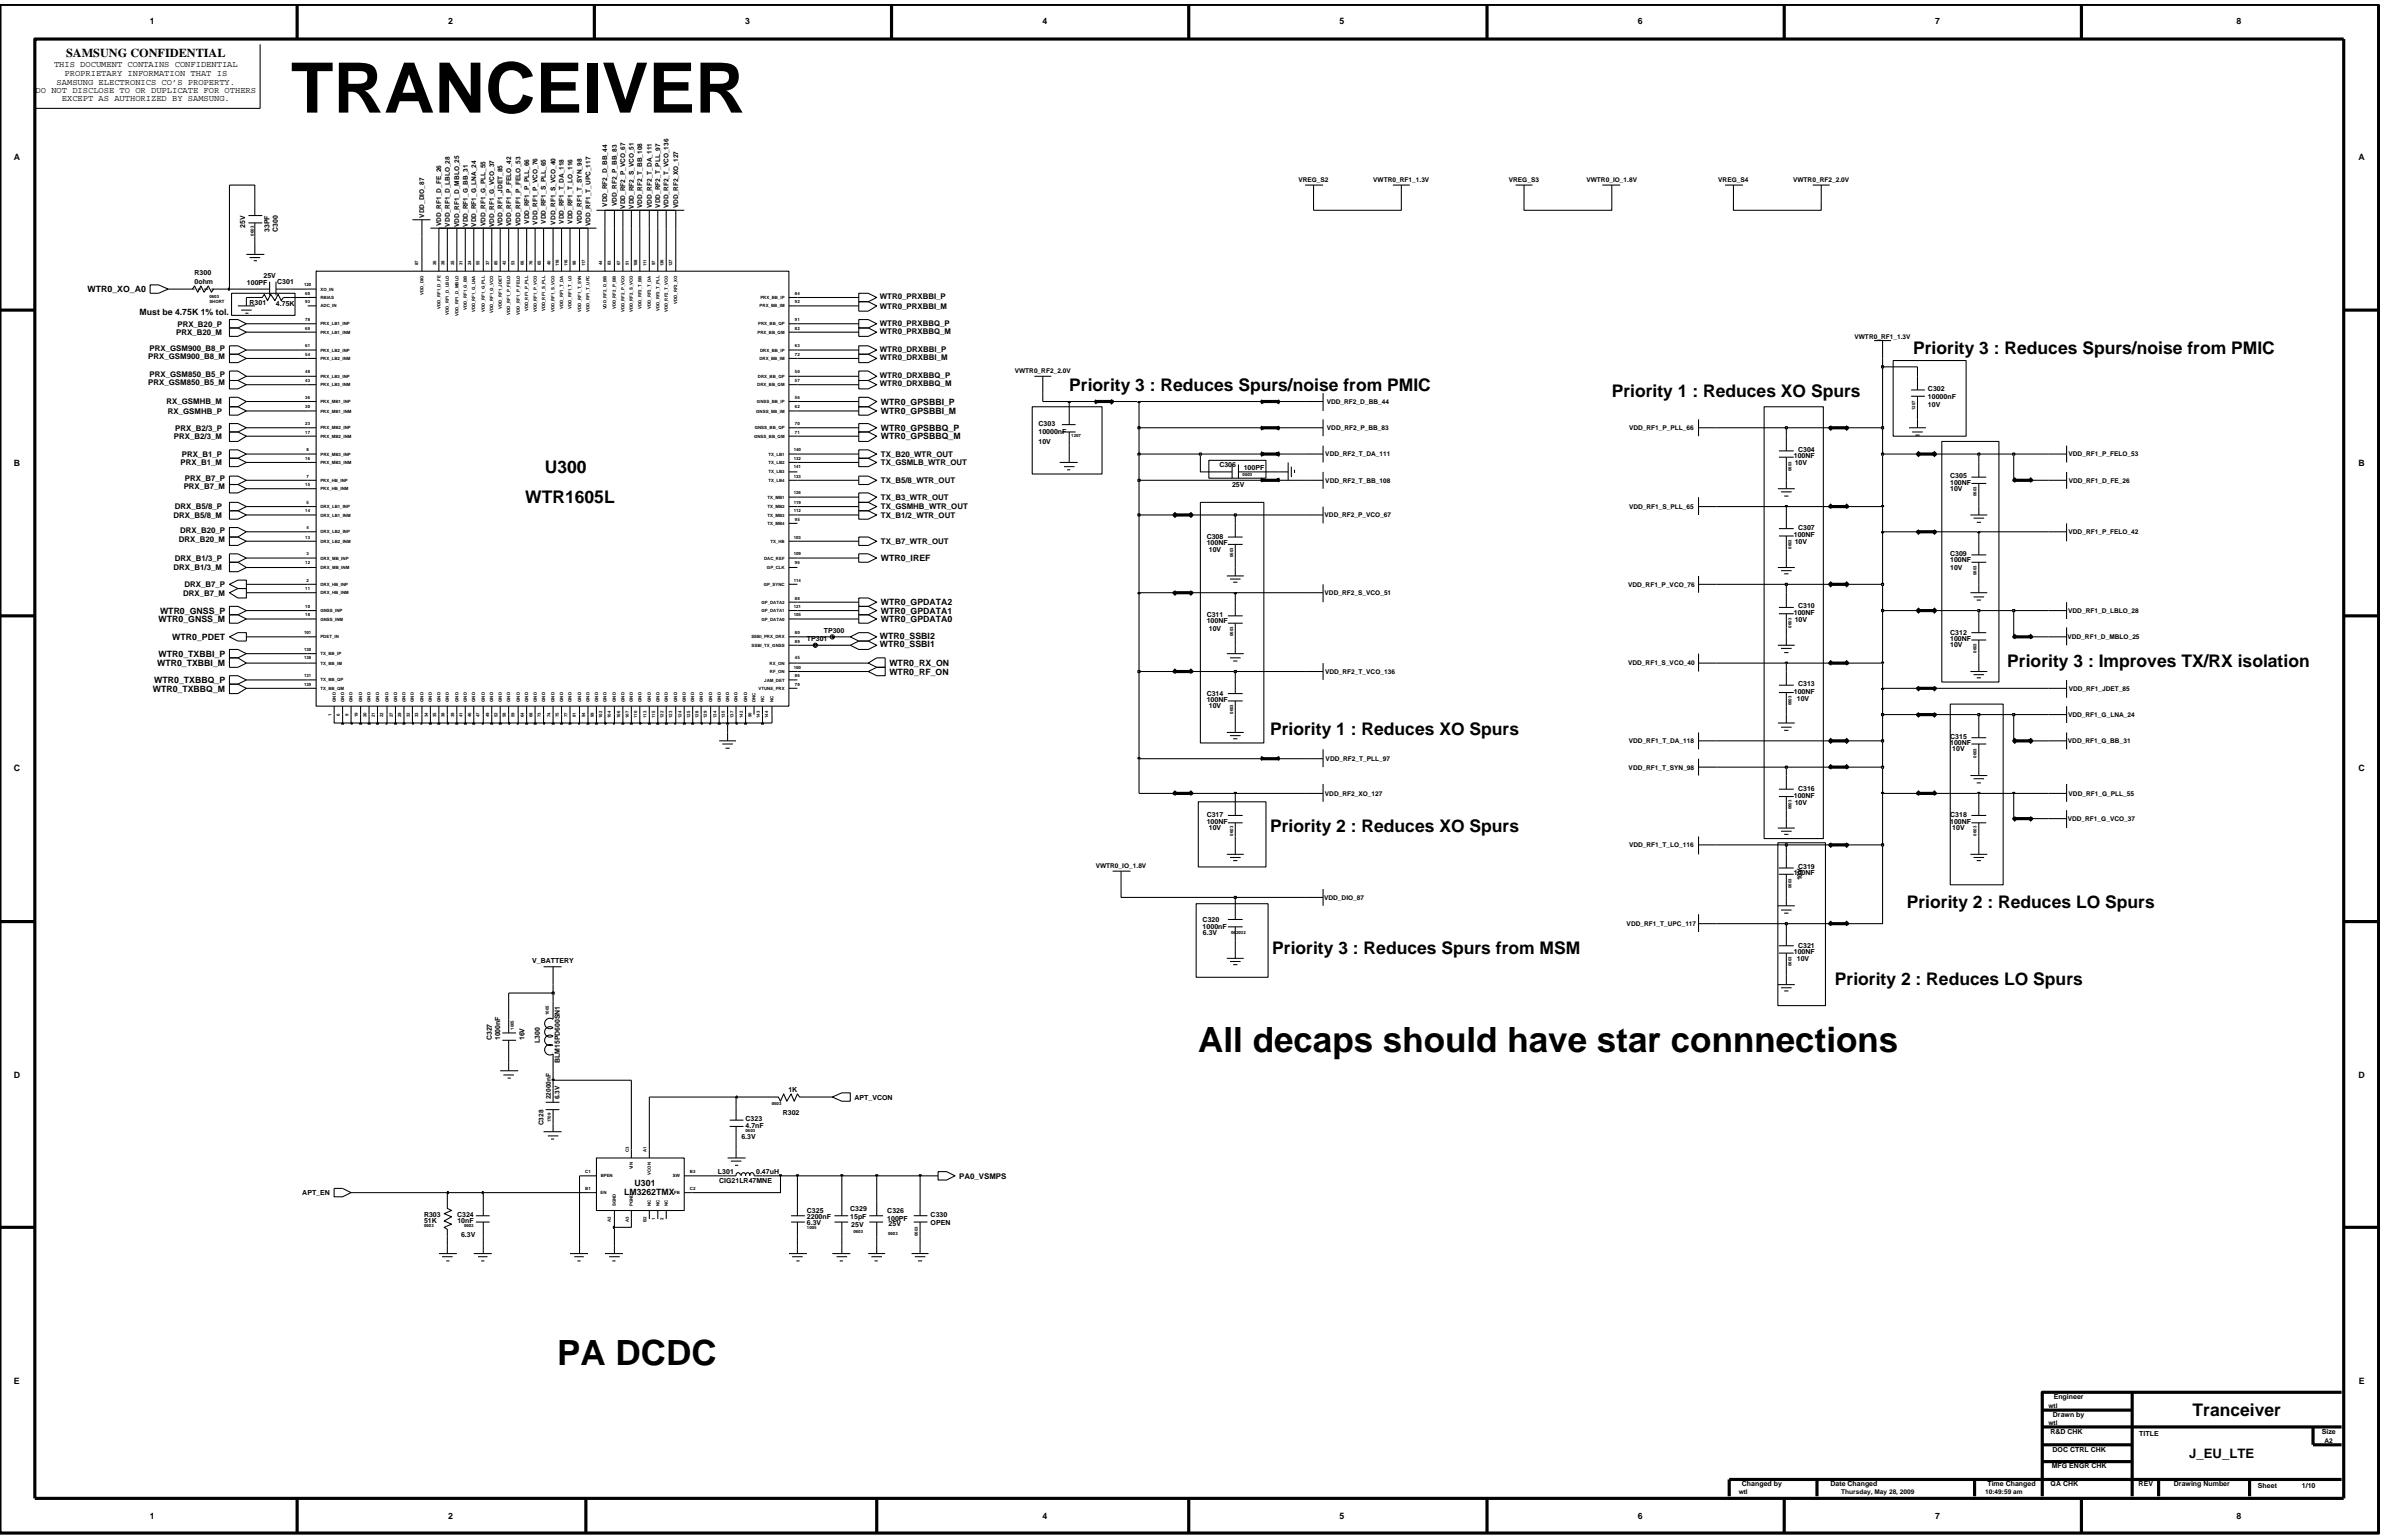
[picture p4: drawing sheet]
<svg xmlns="http://www.w3.org/2000/svg" width="192mm" height="124mm" viewBox="0 0 192 124" stroke-linecap="round" stroke-linejoin="round" font-family="sans-serif">
<defs><g id="words">
<text font-size="5.6" x="23.4" y="9.1">TRANCEIVER</text>
<g font-size="2.8">
<text x="96.5" y="84.6">All decaps should have star connnections</text>
<text x="44.9" y="109.8">PA DCDC</text>
</g>
<g font-size="1.4">
<text x="154" y="28.5">Priority 3 : Reduces Spurs/noise from PMIC</text>
<text x="86.1" y="31.5">Priority 3 : Reduces Spurs/noise from PMIC</text>
<text x="129.7" y="32">Priority 1 : Reduces XO Spurs</text>
<text x="42.3" y="40.5">WTR1605L</text>
<text x="43.9" y="38.1">U300</text>
<text x="161.6" y="53.7">Priority 3 : Improves TX/RX isolation</text>
<text x="102.2" y="59.1">Priority 1 : Reduces XO Spurs</text>
<text x="102.2" y="67">Priority 2 : Reduces XO Spurs</text>
<text x="102.4" y="76.8">Priority 3 : Reduces Spurs from MSM</text>
<text x="153.5" y="73.1">Priority 2 : Reduces LO Spurs</text>
<text x="147.7" y="79.2">Priority 2 : Reduces LO Spurs</text>
<text x="176.5" y="114">Tranceiver</text>
</g>
<g font-size="1">
<text x="5.3" y="4.6">SAMSUNG CONFIDENTIAL</text>
<text x="176.2" y="117.4">J_EU_LTE</text>
</g>
<g font-size=".7">
<text x="4.3" y="5.4">THIS DOCUMENT CONTAINS CONFIDENTIAL</text>
<text x="12.1" y="2">1</text>
<text x="36.1" y="2">2</text>
<text x="60" y="2">3</text>
<text x="83.9" y="2">4</text>
<text x="107.8" y="2">5</text>
<text x="131.8" y="2">6</text>
<text x="155.8" y="2">7</text>
<text x="180" y="2">8</text>
<text x="2.9" y="7.5">DO NOT DISCLOSE TO OR DUPLICATE FOR OTHERS</text>
<text x="4.6" y="6.8">SAMSUNG ELECTRONICS CO’S PROPERTY.</text>
<text x="5" y="8.2">EXCEPT AS AUTHORIZED BY SAMSUNG.</text>
<text x="5.2" y="6.1">PROPRIETARY INFORMATION THAT IS</text>
<text x="1.1" y="12.9">A</text>
<text x="189.8" y="12.9">A</text>
<text x="7" y="23.5">WTR0_XO_A0</text>
<text x="11.2" y="25.4">Must be 4.75K 1% tol.</text>
<text x="70.9" y="33.3">WTR0_GPSBBI_M</text>
<text x="70.9" y="34.7">WTR0_GPSBBQ_P</text>
<text x="70.9" y="35.4">WTR0_GPSBBQ_M</text>
<text x="70.9" y="32.6">WTR0_GPSBBI_P</text>
<text x="1.1" y="37.5">B</text>
<text x="189.8" y="37.5">B</text>
<text x="70.9" y="45.2">WTR0_IREF</text>
<text x="12.7" y="53.6">WTR0_TXBBI_M</text>
<text x="12.8" y="52.9">WTR0_TXBBI_P</text>
<text x="12.8" y="50.1">WTR0_GNSS_M</text>
<text x="12.9" y="49.4">WTR0_GNSS_P</text>
<text x="13.9" y="51.5">WTR0_PDET</text>
<text x="70.8" y="52.1">WTR0_SSBI1</text>
<text x="70.8" y="51.4">WTR0_SSBI2</text>
<text x="70.9" y="50.1">WTR0_GPDATA0</text>
<text x="70.9" y="48.7">WTR0_GPDATA2</text>
<text x="70.9" y="49.4">WTR0_GPDATA1</text>
<text x="71.6" y="53.6">WTR0_RX_ON</text>
<text x="12.3" y="55.6">WTR0_TXBBQ_M</text>
<text x="12.4" y="55">WTR0_TXBBQ_P</text>
<text x="71.6" y="54.3">WTR0_RF_ON</text>
<text x="1.1" y="62.1">C</text>
<text x="189.8" y="62.1">C</text>
<text x="1.1" y="86.8">D</text>
<text x="189.8" y="86.8">D</text>
<text x="51.1" y="95.5">U301</text>
<text x="50.2" y="96.1">LM3262TMX</text>
<text x="1.1" y="111.4">E</text>
<text x="189.9" y="111.4">E</text>
<text x="12.1" y="122.3">1</text>
<text x="36.1" y="122.3">2</text>
<text x="83.9" y="122.3">4</text>
<text x="107.8" y="122.3">5</text>
<text x="131.8" y="122.3">6</text>
<text x="155.8" y="122.3">7</text>
<text x="180" y="122.3">8</text>
</g>
<g font-size=".6">
<text x="15.7" y="22.2">R300</text>
<text x="15.7" y="22.8">0ohm</text>
<text x="19.7" y="18.3" transform="rotate(-90 19.7 18.3)">25V</text>
<text x="19.9" y="22.9">100PF</text>
<text x="21.2" y="22.4">25V</text>
<text x="21.7" y="18.7" transform="rotate(-90 21.7 18.7)">33PF</text>
<text x="22.3" y="22.8">C301</text>
<text x="22.4" y="18.7" transform="rotate(-90 22.4 18.7)">C300</text>
<text x="11.9" y="28.9">PRX_GSM900_B8_M</text>
<text x="12" y="28.2">PRX_GSM900_B8_P</text>
<text x="14.2" y="27">PRX_B20_M</text>
<text x="14.3" y="26.3">PRX_B20_P</text>
<text x="20.1" y="24.5">R301</text>
<text x="22.2" y="24.6">4.75K</text>
<text x="70.8" y="28.3">WTR0_DRXBBI_P</text>
<text x="70.8" y="29">WTR0_DRXBBI_M</text>
<text x="70.8" y="26.9">WTR0_PRXBBQ_M</text>
<text x="70.8" y="24.1">WTR0_PRXBBI_P</text>
<text x="70.8" y="26.2">WTR0_PRXBBQ_P</text>
<text x="70.8" y="24.8">WTR0_PRXBBI_M</text>
<text x="11.9" y="31">PRX_GSM850_B5_M</text>
<text x="12" y="30.3">PRX_GSM850_B5_P</text>
<text x="13.4" y="32.5">RX_GSMHB_M</text>
<text x="13.5" y="33.3">RX_GSMHB_P</text>
<text x="14" y="35.3">PRX_B2/3_M</text>
<text x="14.1" y="34.7">PRX_B2/3_P</text>
<text x="70.8" y="30.4">WTR0_DRXBBQ_P</text>
<text x="70.8" y="31.1">WTR0_DRXBBQ_M</text>
<text x="83.6" y="35.7">10V</text>
<text x="83.6" y="34.9">10000nF</text>
<text x="83.6" y="34.3">C303</text>
<text x="155.2" y="32.7">10V</text>
<text x="155.2" y="31.5">C302</text>
<text x="155.2" y="32.1">10000nF</text>
<text x="14" y="41.7">DRX_B5/8_M</text>
<text x="14.1" y="41">DRX_B5/8_P</text>
<text x="14.5" y="37.4">PRX_B1_M</text>
<text x="14.6" y="36.8">PRX_B1_P</text>
<text x="14.8" y="39.4">PRX_B7_M</text>
<text x="14.9" y="38.7">PRX_B7_P</text>
<text x="70.9" y="41.7">TX_B1/2_WTR_OUT</text>
<text x="70.9" y="38.9">TX_B5/8_WTR_OUT</text>
<text x="70.9" y="37.4">TX_GSMLB_WTR_OUT</text>
<text x="70.9" y="36.8">TX_B20_WTR_OUT</text>
<text x="70.9" y="41">TX_GSMHB_WTR_OUT</text>
<text x="70.9" y="40.2">TX_B3_WTR_OUT</text>
<text x="98.2" y="37.6">C306</text>
<text x="99.2" y="39.2">25V</text>
<text x="100.1" y="37.8">100PF</text>
<text x="144.4" y="36.9">100NF</text>
<text x="144.5" y="37.5">10V</text>
<text x="144.7" y="36.4">C304</text>
<text x="157" y="39.5">10V</text>
<text x="157" y="39">100NF</text>
<text x="157" y="38.5">C305</text>
<text x="14" y="45.9">DRX_B1/3_M</text>
<text x="14.1" y="45.1">DRX_B1/3_P</text>
<text x="14.4" y="43.6">DRX_B20_M</text>
<text x="14.5" y="42.9">DRX_B20_P</text>
<text x="14.7" y="47.9">DRX_B7_M</text>
<text x="14.9" y="47.3">DRX_B7_P</text>
<text x="70.9" y="43.8">TX_B7_WTR_OUT</text>
<text x="97.1" y="43.4">C308</text>
<text x="97.1" y="43.9">100NF</text>
<text x="97.3" y="44.4">10V</text>
<text x="144.4" y="43.2">100NF</text>
<text x="144.5" y="43.8">10V</text>
<text x="144.7" y="42.6">C307</text>
<text x="157" y="44.7">C309</text>
<text x="157" y="45.2">100NF</text>
<text x="157" y="45.8">10V</text>
<text x="65" y="51.6">TP301</text>
<text x="66.3" y="50.9">TP300</text>
<text x="97.1" y="50.2">100NF</text>
<text x="97.1" y="49.6">C311</text>
<text x="97.3" y="50.7">10V</text>
<text x="144.4" y="49.5">100NF</text>
<text x="144.5" y="50.1">10V</text>
<text x="144.7" y="49">C310</text>
<text x="157" y="52.1">10V</text>
<text x="157" y="51.6">100NF</text>
<text x="157" y="51.1">C312</text>
<text x="97.1" y="56">C314</text>
<text x="97.1" y="56.5">100NF</text>
<text x="97.3" y="57">10V</text>
<text x="144.4" y="55.8">100NF</text>
<text x="144.6" y="56.4">10V</text>
<text x="144.7" y="55.2">C313</text>
<text x="157" y="59.5">C315</text>
<text x="157" y="60">100NF</text>
<text x="97.1" y="65.7">C317</text>
<text x="144.4" y="64.2">100NF</text>
<text x="144.5" y="64.8">10V</text>
<text x="144.7" y="63.7">C316</text>
<text x="157" y="65.7">C318</text>
<text x="157.2" y="60.5">10V</text>
<text x="97.1" y="66.3">100NF</text>
<text x="97.3" y="66.8">10V</text>
<text x="144.4" y="70.4">100NF</text>
<text x="144.7" y="69.9">C319</text>
<text x="145.1" y="70.8" transform="rotate(-90 145.1 70.8)">10V</text>
<text x="157" y="66.3">100NF</text>
<text x="157.2" y="66.8">10V</text>
<text x="42.8" y="77.5">V_BATTERY</text>
<text x="96.8" y="74.2">C320</text>
<text x="96.8" y="74.7">1000nF</text>
<text x="96.8" y="75.2">6.3V</text>
<text x="144.4" y="76.8">100NF</text>
<text x="144.6" y="77.4">10V</text>
<text x="144.7" y="76.3">C321</text>
<text x="39.6" y="83.7" transform="rotate(-90 39.6 83.7)">C327</text>
<text x="40.3" y="83.7" transform="rotate(-90 40.3 83.7)">1000nF</text>
<text x="42.2" y="83.7" transform="rotate(-90 42.2 83.7)">16V</text>
<text x="43.4" y="84" transform="rotate(-90 43.4 84)">L300</text>
<text x="45.1" y="85.6" transform="rotate(-90 45.1 85.6)">BLM15PD600SN1</text>
<text x="63" y="89.7">R302</text>
<text x="63.5" y="87.9">1K</text>
<text x="68.8" y="88.5">APT_VCON</text>
<text x="57.8" y="94.5">L301</text>
<text x="57.9" y="95.2">CIG21LR47MNE</text>
<text x="59.7" y="91.6">6.3V</text>
<text x="60" y="90.2">C323</text>
<text x="60" y="90.7">4.7nF</text>
<text x="60.9" y="94.5">0.47uH</text>
<text x="77.2" y="94.9">PA0_VSMPS</text>
<text x="24.3" y="96.2">APT_EN</text>
<text x="34.1" y="97.9">R303</text>
<text x="34.1" y="98.4">51K</text>
<text x="36.8" y="97.9">C324</text>
<text x="36.8" y="98.4">10nF</text>
<text x="37.1" y="99.5">6.3V</text>
<text x="65" y="97.6">C325</text>
<text x="65" y="98.1">2200nF</text>
<text x="65" y="98.6">6.3V</text>
<text x="68.4" y="97.4">C329</text>
<text x="68.4" y="98.1">15pF</text>
<text x="68.5" y="98.8">25V</text>
<text x="71.4" y="98.3">100PF</text>
<text x="71.4" y="97.6">C326</text>
<text x="71.5" y="98.7">25V</text>
<text x="74.9" y="98.6">OPEN</text>
<text x="74.9" y="97.9">C330</text>
<text x="165.3" y="112.6">Engineer</text>
<text x="140.2" y="119.6">Changed by</text>
<text x="147.3" y="119.6">Date Changed</text>
<text x="160" y="119.6">Time Changed</text>
<text x="165.1" y="115.4">R&amp;D CHK</text>
<text x="165.1" y="119.6">QA CHK</text>
<text x="165.2" y="118.2">MFG ENGR CHK</text>
<text x="165.2" y="116.8">DOC CTRL CHK</text>
<text x="165.3" y="114">Drawn by</text>
<text x="172.2" y="119.6">REV</text>
<text x="172.2" y="115.5">TITLE</text>
<text x="175" y="119.6">Drawing Number</text>
<text x="181.8" y="119.8">Sheet</text>
<text x="185.3" y="119.8">1/10</text>
<text x="186.9" y="115.4">Size</text>
</g>
<g font-size=".5">
<text x="34.2" y="17.5" transform="rotate(-90 34.2 17.5)">VDD_DIO_87</text>
<text x="42.6" y="18" transform="rotate(-90 42.6 18)">VDD_RF1_P_PLL_66</text>
<text x="43.9" y="18" transform="rotate(-90 43.9 18)">VDD_RF1_S_PLL_65</text>
<text x="46.1" y="18" transform="rotate(-90 46.1 18)">VDD_RF1_T_LO_116</text>
<text x="48.9" y="16.6" transform="rotate(-90 48.9 16.6)">VDD_RF2_D_BB_44</text>
<text x="49.7" y="16.6" transform="rotate(-90 49.7 16.6)">VDD_RF2_P_BB_83</text>
<text x="50.3" y="16.8" transform="rotate(-90 50.3 16.8)">VDD_RF2_P_VCO_67</text>
<text x="51" y="16.8" transform="rotate(-90 51 16.8)">VDD_RF2_S_VCO_51</text>
<text x="51.7" y="16.7" transform="rotate(-90 51.7 16.7)">VDD_RF2_T_BB_108</text>
<text x="52.5" y="16.7" transform="rotate(-90 52.5 16.7)">VDD_RF2_T_DA_111</text>
<text x="53.1" y="16.7" transform="rotate(-90 53.1 16.7)">VDD_RF2_T_PLL_97</text>
<text x="53.8" y="16.8" transform="rotate(-90 53.8 16.8)">VDD_RF2_T_VCO_136</text>
<text x="54.6" y="16.8" transform="rotate(-90 54.6 16.8)">VDD_RF2_XO_127</text>
<text x="104.5" y="14.7">VREG_S2</text>
<text x="110.5" y="14.7">VWTR0_RF1_1.3V</text>
<text x="121.5" y="14.7">VREG_S3</text>
<text x="127.7" y="14.7">VWTR0_IO_1.8V</text>
<text x="138.3" y="14.7">VREG_S4</text>
<text x="144.3" y="14.7">VWTR0_RF2_2.0V</text>
<text x="35.5" y="18.2" transform="rotate(-90 35.5 18.2)">VDD_RF1_D_FE_26</text>
<text x="36.2" y="18.2" transform="rotate(-90 36.2 18.2)">VDD_RF1_D_LBLO_28</text>
<text x="37" y="18.3" transform="rotate(-90 37 18.3)">VDD_RF1_D_MBLO_25</text>
<text x="37.6" y="18.2" transform="rotate(-90 37.6 18.2)">VDD_RF1_G_BB_31</text>
<text x="38.3" y="18.2" transform="rotate(-90 38.3 18.2)">VDD_RF1_G_LNA_24</text>
<text x="39.1" y="18.2" transform="rotate(-90 39.1 18.2)">VDD_RF1_G_PLL_55</text>
<text x="39.8" y="18.3" transform="rotate(-90 39.8 18.3)">VDD_RF1_G_VCO_37</text>
<text x="40.5" y="18.2" transform="rotate(-90 40.5 18.2)">VDD_RF1_JDET_85</text>
<text x="41.1" y="18.2" transform="rotate(-90 41.1 18.2)">VDD_RF1_P_FELO_42</text>
<text x="41.9" y="18.2" transform="rotate(-90 41.9 18.2)">VDD_RF1_P_FELO_53</text>
<text x="43.3" y="18.1" transform="rotate(-90 43.3 18.1)">VDD_RF1_P_VCO_76</text>
<text x="44.7" y="18.1" transform="rotate(-90 44.7 18.1)">VDD_RF1_S_VCO_40</text>
<text x="45.4" y="18" transform="rotate(-90 45.4 18)">VDD_RF1_T_DA_118</text>
<text x="46.8" y="18" transform="rotate(-90 46.8 18)">VDD_RF1_T_SYN_98</text>
<text x="47.5" y="18.2" transform="rotate(-90 47.5 18.2)">VDD_RF1_T_UPC_117</text>
<text x="149.3" y="27.3">VWTR0_RF1_1.3V</text>
<text x="81.7" y="30.1">VWTR0_RF2_2.0V</text>
<text x="106.8" y="32.5">VDD_RF2_D_BB_44</text>
<text x="106.8" y="34.6">VDD_RF2_P_BB_83</text>
<text x="131.1" y="34.6">VDD_RF1_P_PLL_66</text>
<text x="106.6" y="41.6">VDD_RF2_P_VCO_67</text>
<text x="106.7" y="36.7">VDD_RF2_T_DA_111</text>
<text x="106.7" y="38.8">VDD_RF2_T_BB_108</text>
<text x="131.1" y="41">VDD_RF1_S_PLL_65</text>
<text x="166.5" y="36.7">VDD_RF1_P_FELO_53</text>
<text x="166.5" y="38.8">VDD_RF1_D_FE_26</text>
<text x="106.6" y="47.9">VDD_RF2_S_VCO_51</text>
<text x="131.1" y="47.2">VDD_RF1_P_VCO_76</text>
<text x="166.5" y="43">VDD_RF1_P_FELO_42</text>
<text x="131.1" y="53.6">VDD_RF1_S_VCO_40</text>
<text x="166.4" y="51.4">VDD_RF1_D_MBLO_25</text>
<text x="166.5" y="49.3">VDD_RF1_D_LBLO_28</text>
<text x="106.7" y="54.2">VDD_RF2_T_VCO_136</text>
<text x="131.1" y="59.8">VDD_RF1_T_DA_118</text>
<text x="166.5" y="59.8">VDD_RF1_G_BB_31</text>
<text x="166.5" y="57.7">VDD_RF1_G_LNA_24</text>
<text x="166.5" y="55.6">VDD_RF1_JDET_85</text>
<text x="106.6" y="64">VDD_RF2_XO_127</text>
<text x="106.7" y="61.2">VDD_RF2_T_PLL_97</text>
<text x="131.1" y="61.9">VDD_RF1_T_SYN_98</text>
<text x="166.5" y="64">VDD_RF1_G_PLL_55</text>
<text x="88.2" y="69.9">VWTR0_IO_1.8V</text>
<text x="131.1" y="68.2">VDD_RF1_T_LO_116</text>
<text x="166.4" y="66.1">VDD_RF1_G_VCO_37</text>
<text x="106.6" y="72.4">VDD_DIO_87</text>
<text x="130.9" y="74.5">VDD_RF1_T_UPC_117</text>
<text x="44.4" y="88.5" transform="rotate(-90 44.4 88.5)">22000nF</text>
<text x="45" y="88.5" transform="rotate(-90 45 88.5)">6.3V</text>
<text x="43.8" y="90.6" transform="rotate(-90 43.8 90.6)">C328</text>
<text x="164.9" y="113.3">wtl</text>
<text x="164.9" y="114.7">wtl</text>
<text x="187.1" y="116.1">A2</text>
<text x="140" y="120.2">wtl</text>
<text x="148.2" y="120.2">Thursday, May 28, 2009</text>
<text x="159.8" y="120.2">10:49:59 am</text>
</g>
<g font-size=".4">
<text x="20.4" y="19" transform="rotate(-90 20.4 19)">0603</text>
<text x="33.7" y="21.3" transform="rotate(-90 33.7 21.3)">87</text>
<text x="34.1" y="23.7" transform="rotate(-90 34.1 23.7)">VDD_DIO</text>
<text x="35.1" y="21.3" transform="rotate(-90 35.1 21.3)">26</text>
<text x="35.8" y="21.3" transform="rotate(-90 35.8 21.3)">28</text>
<text x="36.6" y="21.3" transform="rotate(-90 36.6 21.3)">25</text>
<text x="37.2" y="21.3" transform="rotate(-90 37.2 21.3)">31</text>
<text x="37.9" y="21.3" transform="rotate(-90 37.9 21.3)">24</text>
<text x="38.6" y="21.3" transform="rotate(-90 38.6 21.3)">55</text>
<text x="39.4" y="21.3" transform="rotate(-90 39.4 21.3)">37</text>
<text x="40.1" y="21.3" transform="rotate(-90 40.1 21.3)">85</text>
<text x="40.7" y="21.3" transform="rotate(-90 40.7 21.3)">42</text>
<text x="41.4" y="21.3" transform="rotate(-90 41.4 21.3)">53</text>
<text x="42.2" y="21.3" transform="rotate(-90 42.2 21.3)">66</text>
<text x="42.9" y="21.3" transform="rotate(-90 42.9 21.3)">76</text>
<text x="43.5" y="21.3" transform="rotate(-90 43.5 21.3)">65</text>
<text x="44.3" y="21.3" transform="rotate(-90 44.3 21.3)">40</text>
<text x="45" y="21.4" transform="rotate(-90 45 21.4)">118</text>
<text x="45.7" y="21.4" transform="rotate(-90 45.7 21.4)">116</text>
<text x="46.4" y="21.3" transform="rotate(-90 46.4 21.3)">98</text>
<text x="47.1" y="21.4" transform="rotate(-90 47.1 21.4)">117</text>
<text x="48.5" y="21.3" transform="rotate(-90 48.5 21.3)">44</text>
<text x="49.2" y="21.3" transform="rotate(-90 49.2 21.3)">83</text>
<text x="49.9" y="21.3" transform="rotate(-90 49.9 21.3)">67</text>
<text x="50.6" y="21.3" transform="rotate(-90 50.6 21.3)">51</text>
<text x="51.3" y="21.4" transform="rotate(-90 51.3 21.4)">108</text>
<text x="52.1" y="21.4" transform="rotate(-90 52.1 21.4)">111</text>
<text x="52.7" y="21.3" transform="rotate(-90 52.7 21.3)">97</text>
<text x="53.4" y="21.4" transform="rotate(-90 53.4 21.4)">136</text>
<text x="54.1" y="21.4" transform="rotate(-90 54.1 21.4)">127</text>
<text x="35.5" y="24.8" transform="rotate(-90 35.5 24.8)">VDD_RF1_D_FE</text>
<text x="36.1" y="25.4" transform="rotate(-90 36.1 25.4)">VDD_RF1_D_LBLO</text>
<text x="36.9" y="25.4" transform="rotate(-90 36.9 25.4)">VDD_RF1_D_MBLO</text>
<text x="37.6" y="24.9" transform="rotate(-90 37.6 24.9)">VDD_RF1_G_BB</text>
<text x="38.3" y="25.1" transform="rotate(-90 38.3 25.1)">VDD_RF1_G_LNA</text>
<text x="39" y="25.1" transform="rotate(-90 39 25.1)">VDD_RF1_G_PLL</text>
<text x="39.7" y="25.2" transform="rotate(-90 39.7 25.2)">VDD_RF1_G_VCO</text>
<text x="40.4" y="24.8" transform="rotate(-90 40.4 24.8)">VDD_RF1_JDET</text>
<text x="41.1" y="25.3" transform="rotate(-90 41.1 25.3)">VDD_RF1_P_FELO</text>
<text x="41.8" y="25.3" transform="rotate(-90 41.8 25.3)">VDD_RF1_P_FELO</text>
<text x="42.5" y="25" transform="rotate(-90 42.5 25)">VDD_RF1_P_PLL</text>
<text x="43.2" y="25.1" transform="rotate(-90 43.2 25.1)">VDD_RF1_P_VCO</text>
<text x="43.9" y="25" transform="rotate(-90 43.9 25)">VDD_RF1_S_PLL</text>
<text x="44.6" y="25.1" transform="rotate(-90 44.6 25.1)">VDD_RF1_S_VCO</text>
<text x="45.3" y="24.9" transform="rotate(-90 45.3 24.9)">VDD_RF1_T_DA</text>
<text x="46" y="24.8" transform="rotate(-90 46 24.8)">VDD_RF1_T_LO</text>
<text x="46.8" y="25.1" transform="rotate(-90 46.8 25.1)">VDD_RF1_T_SYN</text>
<text x="47.5" y="25.1" transform="rotate(-90 47.5 25.1)">VDD_RF1_T_UPC</text>
<text x="48.8" y="24.9" transform="rotate(-90 48.8 24.9)">VDD_RF2_D_BB</text>
<text x="49.6" y="24.9" transform="rotate(-90 49.6 24.9)">VDD_RF2_P_BB</text>
<text x="50.3" y="25.1" transform="rotate(-90 50.3 25.1)">VDD_RF2_P_VCO</text>
<text x="50.9" y="25.1" transform="rotate(-90 50.9 25.1)">VDD_RF2_S_VCO</text>
<text x="51.6" y="24.9" transform="rotate(-90 51.6 24.9)">VDD_RF2_T_BB</text>
<text x="52.4" y="24.9" transform="rotate(-90 52.4 24.9)">VDD_RF2_T_DA</text>
<text x="53.1" y="25" transform="rotate(-90 53.1 25)">VDD_RF2_T_PLL</text>
<text x="53.8" y="25.1" transform="rotate(-90 53.8 25.1)">VDD_RF2_T_VCO</text>
<text x="54.5" y="24.5" transform="rotate(-90 54.5 24.5)">VDD_RF2_XO</text>
<text x="154.2" y="33" transform="rotate(-90 154.2 33)">1207</text>
<text x="144.2" y="37.9" transform="rotate(-90 144.2 37.9)">0603</text>
<text x="159.1" y="39.9" transform="rotate(-90 159.1 39.9)">0603</text>
<text x="99.3" y="44.8" transform="rotate(-90 99.3 44.8)">0603</text>
<text x="144.2" y="44.2" transform="rotate(-90 144.2 44.2)">0603</text>
<text x="159.1" y="46.3" transform="rotate(-90 159.1 46.3)">0603</text>
<text x="99.3" y="51.2" transform="rotate(-90 99.3 51.2)">0603</text>
<text x="144.2" y="50.5" transform="rotate(-90 144.2 50.5)">0603</text>
<text x="159.1" y="52.5" transform="rotate(-90 159.1 52.5)">0603</text>
<text x="26.7" y="57.6" transform="rotate(-90 26.7 57.6)">1</text>
<text x="27" y="56.5" transform="rotate(-90 27 56.5)">GND</text>
<text x="27.4" y="57.6" transform="rotate(-90 27.4 57.6)">6</text>
<text x="27.7" y="56.5" transform="rotate(-90 27.7 56.5)">GND</text>
<text x="28" y="57.6" transform="rotate(-90 28 57.6)">9</text>
<text x="28.4" y="56.5" transform="rotate(-90 28.4 56.5)">GND</text>
<text x="28.8" y="57.7" transform="rotate(-90 28.8 57.7)">19</text>
<text x="29.2" y="56.5" transform="rotate(-90 29.2 56.5)">GND</text>
<text x="29.5" y="57.7" transform="rotate(-90 29.5 57.7)">20</text>
<text x="29.8" y="56.5" transform="rotate(-90 29.8 56.5)">GND</text>
<text x="30.2" y="57.7" transform="rotate(-90 30.2 57.7)">21</text>
<text x="30.5" y="56.5" transform="rotate(-90 30.5 56.5)">GND</text>
<text x="30.9" y="57.7" transform="rotate(-90 30.9 57.7)">22</text>
<text x="31.3" y="56.5" transform="rotate(-90 31.3 56.5)">GND</text>
<text x="31.6" y="57.7" transform="rotate(-90 31.6 57.7)">27</text>
<text x="32" y="56.5" transform="rotate(-90 32 56.5)">GND</text>
<text x="32.3" y="57.7" transform="rotate(-90 32.3 57.7)">29</text>
<text x="32.6" y="56.5" transform="rotate(-90 32.6 56.5)">GND</text>
<text x="33" y="57.7" transform="rotate(-90 33 57.7)">32</text>
<text x="33.3" y="56.5" transform="rotate(-90 33.3 56.5)">GND</text>
<text x="33.7" y="57.7" transform="rotate(-90 33.7 57.7)">33</text>
<text x="34.1" y="56.5" transform="rotate(-90 34.1 56.5)">GND</text>
<text x="34.4" y="57.7" transform="rotate(-90 34.4 57.7)">34</text>
<text x="34.8" y="56.5" transform="rotate(-90 34.8 56.5)">GND</text>
<text x="35.1" y="57.7" transform="rotate(-90 35.1 57.7)">35</text>
<text x="35.5" y="56.5" transform="rotate(-90 35.5 56.5)">GND</text>
<text x="35.8" y="57.7" transform="rotate(-90 35.8 57.7)">38</text>
<text x="36.1" y="56.5" transform="rotate(-90 36.1 56.5)">GND</text>
<text x="36.6" y="57.7" transform="rotate(-90 36.6 57.7)">39</text>
<text x="36.9" y="56.5" transform="rotate(-90 36.9 56.5)">GND</text>
<text x="37.2" y="57.7" transform="rotate(-90 37.2 57.7)">41</text>
<text x="37.6" y="56.5" transform="rotate(-90 37.6 56.5)">GND</text>
<text x="37.9" y="57.7" transform="rotate(-90 37.9 57.7)">46</text>
<text x="38.3" y="56.5" transform="rotate(-90 38.3 56.5)">GND</text>
<text x="38.6" y="57.7" transform="rotate(-90 38.6 57.7)">47</text>
<text x="39" y="56.5" transform="rotate(-90 39 56.5)">GND</text>
<text x="39.4" y="57.7" transform="rotate(-90 39.4 57.7)">49</text>
<text x="39.7" y="56.5" transform="rotate(-90 39.7 56.5)">GND</text>
<text x="40.1" y="57.7" transform="rotate(-90 40.1 57.7)">52</text>
<text x="40.4" y="56.5" transform="rotate(-90 40.4 56.5)">GND</text>
<text x="40.7" y="57.7" transform="rotate(-90 40.7 57.7)">58</text>
<text x="41.1" y="56.5" transform="rotate(-90 41.1 56.5)">GND</text>
<text x="41.4" y="57.7" transform="rotate(-90 41.4 57.7)">59</text>
<text x="41.8" y="56.5" transform="rotate(-90 41.8 56.5)">GND</text>
<text x="42.2" y="57.7" transform="rotate(-90 42.2 57.7)">64</text>
<text x="42.5" y="56.5" transform="rotate(-90 42.5 56.5)">GND</text>
<text x="42.9" y="57.7" transform="rotate(-90 42.9 57.7)">68</text>
<text x="43.2" y="56.5" transform="rotate(-90 43.2 56.5)">GND</text>
<text x="43.5" y="57.7" transform="rotate(-90 43.5 57.7)">73</text>
<text x="43.9" y="56.5" transform="rotate(-90 43.9 56.5)">GND</text>
<text x="44.3" y="57.7" transform="rotate(-90 44.3 57.7)">74</text>
<text x="44.6" y="56.5" transform="rotate(-90 44.6 56.5)">GND</text>
<text x="45" y="57.7" transform="rotate(-90 45 57.7)">75</text>
<text x="45.3" y="56.5" transform="rotate(-90 45.3 56.5)">GND</text>
<text x="45.7" y="57.7" transform="rotate(-90 45.7 57.7)">77</text>
<text x="46" y="56.5" transform="rotate(-90 46 56.5)">GND</text>
<text x="46.4" y="57.7" transform="rotate(-90 46.4 57.7)">81</text>
<text x="46.8" y="56.5" transform="rotate(-90 46.8 56.5)">GND</text>
<text x="47.1" y="57.7" transform="rotate(-90 47.1 57.7)">94</text>
<text x="47.5" y="56.5" transform="rotate(-90 47.5 56.5)">GND</text>
<text x="47.8" y="57.7" transform="rotate(-90 47.8 57.7)">99</text>
<text x="48.1" y="56.5" transform="rotate(-90 48.1 56.5)">GND</text>
<text x="48.5" y="57.8" transform="rotate(-90 48.5 57.8)">102</text>
<text x="48.8" y="56.5" transform="rotate(-90 48.8 56.5)">GND</text>
<text x="49.2" y="57.8" transform="rotate(-90 49.2 57.8)">104</text>
<text x="49.6" y="56.5" transform="rotate(-90 49.6 56.5)">GND</text>
<text x="49.9" y="57.8" transform="rotate(-90 49.9 57.8)">106</text>
<text x="50.3" y="56.5" transform="rotate(-90 50.3 56.5)">GND</text>
<text x="50.6" y="57.8" transform="rotate(-90 50.6 57.8)">107</text>
<text x="50.9" y="56.5" transform="rotate(-90 50.9 56.5)">GND</text>
<text x="51.3" y="57.8" transform="rotate(-90 51.3 57.8)">110</text>
<text x="51.6" y="56.5" transform="rotate(-90 51.6 56.5)">GND</text>
<text x="52.1" y="57.8" transform="rotate(-90 52.1 57.8)">113</text>
<text x="52.4" y="56.5" transform="rotate(-90 52.4 56.5)">GND</text>
<text x="52.7" y="57.8" transform="rotate(-90 52.7 57.8)">115</text>
<text x="53.1" y="56.5" transform="rotate(-90 53.1 56.5)">GND</text>
<text x="53.4" y="57.8" transform="rotate(-90 53.4 57.8)">122</text>
<text x="53.8" y="56.5" transform="rotate(-90 53.8 56.5)">GND</text>
<text x="54.1" y="57.8" transform="rotate(-90 54.1 57.8)">123</text>
<text x="54.5" y="56.5" transform="rotate(-90 54.5 56.5)">GND</text>
<text x="54.9" y="57.8" transform="rotate(-90 54.9 57.8)">124</text>
<text x="55.2" y="56.5" transform="rotate(-90 55.2 56.5)">GND</text>
<text x="55.5" y="57.8" transform="rotate(-90 55.5 57.8)">125</text>
<text x="55.9" y="56.5" transform="rotate(-90 55.9 56.5)">GND</text>
<text x="56.2" y="57.8" transform="rotate(-90 56.2 57.8)">128</text>
<text x="56.6" y="56.5" transform="rotate(-90 56.6 56.5)">GND</text>
<text x="56.9" y="57.8" transform="rotate(-90 56.9 57.8)">129</text>
<text x="57.3" y="56.5" transform="rotate(-90 57.3 56.5)">GND</text>
<text x="57.7" y="57.8" transform="rotate(-90 57.7 57.8)">134</text>
<text x="58" y="56.5" transform="rotate(-90 58 56.5)">GND</text>
<text x="58.4" y="57.8" transform="rotate(-90 58.4 57.8)">135</text>
<text x="58.7" y="56.5" transform="rotate(-90 58.7 56.5)">GND</text>
<text x="59" y="57.8" transform="rotate(-90 59 57.8)">137</text>
<text x="59.4" y="56.5" transform="rotate(-90 59.4 56.5)">GND</text>
<text x="59.8" y="57.8" transform="rotate(-90 59.8 57.8)">142</text>
<text x="60.1" y="56.5" transform="rotate(-90 60.1 56.5)">GND</text>
<text x="60.5" y="57.7" transform="rotate(-90 60.5 57.7)">90</text>
<text x="60.8" y="56.5" transform="rotate(-90 60.8 56.5)">DNC</text>
<text x="61.2" y="57.8" transform="rotate(-90 61.2 57.8)">143</text>
<text x="61.5" y="56.5" transform="rotate(-90 61.5 56.5)">NC</text>
<text x="61.8" y="57.8" transform="rotate(-90 61.8 57.8)">144</text>
<text x="62.3" y="56.5" transform="rotate(-90 62.3 56.5)">NC</text>
<text x="99.3" y="57.4" transform="rotate(-90 99.3 57.4)">0603</text>
<text x="144.2" y="56.8" transform="rotate(-90 144.2 56.8)">0603</text>
<text x="144.2" y="65.1" transform="rotate(-90 144.2 65.1)">0603</text>
<text x="159.1" y="61" transform="rotate(-90 159.1 61)">0603</text>
<text x="99.3" y="67.2" transform="rotate(-90 99.3 67.2)">0603</text>
<text x="144.2" y="71.5" transform="rotate(-90 144.2 71.5)">0603</text>
<text x="159.1" y="67.2" transform="rotate(-90 159.1 67.2)">0603</text>
<text x="144.2" y="77.7" transform="rotate(-90 144.2 77.7)">0603</text>
<text x="41.4" y="82.9" transform="rotate(-90 41.4 82.9)">1005</text>
<text x="44.2" y="81.7" transform="rotate(-90 44.2 81.7)">1005</text>
<text x="44.4" y="90.3" transform="rotate(-90 44.4 90.3)">1709</text>
<text x="50.6" y="92.7" transform="rotate(-90 50.6 92.7)">C3</text>
<text x="50.9" y="94.1" transform="rotate(-90 50.9 94.1)">VIN</text>
<text x="52.1" y="92.7" transform="rotate(-90 52.1 92.7)">A1</text>
<text x="52.4" y="94.5" transform="rotate(-90 52.4 94.5)">VCON</text>
<text x="49.2" y="98.3" transform="rotate(-90 49.2 98.3)">A2</text>
<text x="49.6" y="97.1" transform="rotate(-90 49.6 97.1)">SGND</text>
<text x="50.6" y="98.3" transform="rotate(-90 50.6 98.3)">A3</text>
<text x="50.9" y="97.1" transform="rotate(-90 50.9 97.1)">PGND</text>
<text x="52.1" y="98.3" transform="rotate(-90 52.1 98.3)">B2</text>
<text x="52.4" y="97.1" transform="rotate(-90 52.4 97.1)">NC</text>
<text x="52.7" y="98.2" transform="rotate(-90 52.7 98.2)">1</text>
<text x="53.1" y="97.1" transform="rotate(-90 53.1 97.1)">NC</text>
<text x="53.4" y="98.2" transform="rotate(-90 53.4 98.2)">2</text>
<text x="53.8" y="97.1" transform="rotate(-90 53.8 97.1)">NC</text>
<text x="73.9" y="99.5" transform="rotate(-90 73.9 99.5)">0603</text>
</g>
<g font-size=".3">
<text x="16.9" y="23.9">0603</text>
<text x="24.5" y="23.1">120</text>
<text x="24.6" y="23.7">60</text>
<text x="25.8" y="23.4">XO_IN</text>
<text x="64" y="23.7">84</text>
<text x="16.9" y="24.4">SHORT</text>
<text x="24.6" y="24.4">93</text>
<text x="24.6" y="25.8">78</text>
<text x="24.6" y="26.5">69</text>
<text x="24.6" y="28">61</text>
<text x="24.6" y="28.6">54</text>
<text x="24.6" y="30">48</text>
<text x="25.8" y="24.7">ADC_IN</text>
<text x="25.8" y="26.2">PRX_LB1_INP</text>
<text x="25.8" y="26.9">PRX_LB1_INM</text>
<text x="25.8" y="24.1">RBIAS</text>
<text x="25.8" y="28.3">PRX_LB2_INP</text>
<text x="25.8" y="29">PRX_LB2_INM</text>
<text x="61" y="26.9">PRX_BB_QM</text>
<text x="61" y="26.2">PRX_BB_QP</text>
<text x="61.1" y="29">DRX_BB_IM</text>
<text x="61.2" y="24.7">PRX_BB_IM</text>
<text x="61.2" y="28.3">DRX_BB_IP</text>
<text x="61.2" y="24.1">PRX_BB_IP</text>
<text x="64" y="28">63</text>
<text x="64" y="30">50</text>
<text x="64" y="28.6">72</text>
<text x="64" y="26.5">82</text>
<text x="64" y="25.8">91</text>
<text x="64" y="24.4">92</text>
<text x="24.6" y="32.1">36</text>
<text x="24.6" y="30.7">43</text>
<text x="24.6" y="32.9">30</text>
<text x="24.6" y="34.2">23</text>
<text x="24.6" y="34.9">17</text>
<text x="25.8" y="32.4">PRX_MB1_INP</text>
<text x="25.8" y="31.1">PRX_LB3_INM</text>
<text x="25.8" y="30.4">PRX_LB3_INP</text>
<text x="25.8" y="33.2">PRX_MB1_INM</text>
<text x="25.8" y="34.6">PRX_MB2_INP</text>
<text x="25.8" y="35.2">PRX_MB2_INM</text>
<text x="60.7" y="35.2">GNSS_BB_QM</text>
<text x="60.8" y="34.6">GNSS_BB_QP</text>
<text x="60.9" y="33.2">GNSS_BB_IM</text>
<text x="60.9" y="32.4">GNSS_BB_IP</text>
<text x="61" y="31.1">DRX_BB_QM</text>
<text x="61" y="30.4">DRX_BB_QP</text>
<text x="64" y="34.2">70</text>
<text x="64" y="30.7">57</text>
<text x="64" y="32.9">62</text>
<text x="64" y="34.9">71</text>
<text x="64" y="32.1">56</text>
<text x="86.2" y="35.2">1207</text>
<text x="24.6" y="39.1">15</text>
<text x="24.6" y="37">16</text>
<text x="24.6" y="41.2">14</text>
<text x="24.7" y="38.4">7</text>
<text x="24.7" y="40.6">5</text>
<text x="24.7" y="36.3">8</text>
<text x="25.8" y="38.8">PRX_HB_INP</text>
<text x="25.8" y="40.9">DRX_LB1_INP</text>
<text x="25.8" y="39.5">PRX_HB_INM</text>
<text x="25.8" y="37.3">PRX_MB3_INM</text>
<text x="25.8" y="41.6">DRX_LB1_INM</text>
<text x="25.8" y="36.7">PRX_MB3_INP</text>
<text x="61.8" y="40.1">TX_MB1</text>
<text x="61.8" y="40.9">TX_MB2</text>
<text x="61.8" y="41.6">TX_MB3</text>
<text x="61.9" y="36.7">TX_LB1</text>
<text x="61.9" y="38.1">TX_LB3</text>
<text x="61.9" y="37.3">TX_LB2</text>
<text x="61.9" y="38.8">TX_LB4</text>
<text x="63.9" y="36.3">140</text>
<text x="63.9" y="37.7">141</text>
<text x="63.9" y="37">132</text>
<text x="63.9" y="38.4">133</text>
<text x="63.9" y="39.8">126</text>
<text x="63.9" y="40.6">119</text>
<text x="63.9" y="41.2">112</text>
<text x="64" y="41.9">95</text>
<text x="100" y="38.3">0603</text>
<text x="24.6" y="43.3">13</text>
<text x="24.6" y="47.5">11</text>
<text x="24.6" y="45.4">12</text>
<text x="24.7" y="42.6">4</text>
<text x="24.7" y="44.7">3</text>
<text x="24.7" y="46.8">2</text>
<text x="25.8" y="42.9">DRX_LB2_INP</text>
<text x="25.8" y="45">DRX_MB_INP</text>
<text x="25.8" y="47.1">DRX_HB_INP</text>
<text x="25.8" y="43.7">DRX_LB2_INM</text>
<text x="25.8" y="47.8">DRX_HB_INM</text>
<text x="25.8" y="45.8">DRX_MB_INM</text>
<text x="61.5" y="47.1">GP_SYNC</text>
<text x="61.5" y="45">DAC_REF</text>
<text x="61.7" y="45.8">GP_CLK</text>
<text x="61.8" y="42.2">TX_MB4</text>
<text x="62" y="43.7">TX_HB</text>
<text x="63.9" y="46.8">114</text>
<text x="63.9" y="44.7">109</text>
<text x="63.9" y="43.3">103</text>
<text x="64" y="45.4">96</text>
<text x="24.5" y="53.1">138</text>
<text x="24.5" y="52.4">130</text>
<text x="24.5" y="51">101</text>
<text x="24.6" y="49.6">18</text>
<text x="24.6" y="48.9">10</text>
<text x="25.8" y="49.9">GNSS_INM</text>
<text x="25.8" y="53.5">TX_BB_IM</text>
<text x="25.8" y="52.7">TX_BB_IP</text>
<text x="25.8" y="49.3">GNSS_INP</text>
<text x="25.8" y="51.4">PDET_IN</text>
<text x="60.5" y="51.4">SSBI_PRX_DRX</text>
<text x="60.5" y="52.1">SSBI_TX_GNSS</text>
<text x="61.3" y="48.6">GP_DATA2</text>
<text x="61.3" y="49.3">GP_DATA1</text>
<text x="61.3" y="49.9">GP_DATA0</text>
<text x="62" y="53.5">RX_ON</text>
<text x="63.9" y="53.8">100</text>
<text x="63.9" y="48.9">121</text>
<text x="63.9" y="49.6">105</text>
<text x="64" y="51">80</text>
<text x="64" y="48.2">88</text>
<text x="64" y="51.7">89</text>
<text x="64" y="53.1">45</text>
<text x="24.5" y="55.2">139</text>
<text x="24.5" y="54.5">131</text>
<text x="25.8" y="55.5">TX_BB_QM</text>
<text x="25.8" y="54.8">TX_BB_QP</text>
<text x="61.1" y="55.5">VTUNE_PRX</text>
<text x="61.5" y="54.8">JAM_DET</text>
<text x="62" y="54.2">RF_ON</text>
<text x="64" y="55.2">79</text>
<text x="64" y="54.5">86</text>
<text x="99.1" y="75.2">062032</text>
<text x="62.1" y="89">0603</text>
<text x="47.1" y="95.8">B1</text>
<text x="47.1" y="94.4">C1</text>
<text x="48.4" y="94.8">BPEN</text>
<text x="54.2" y="94.8">SW</text>
<text x="55.5" y="94.4">B3</text>
<text x="55.5" y="95.8">C2</text>
<text x="60" y="91.1">0603</text>
<text x="34.1" y="98.8">0603</text>
<text x="37.4" y="98.8">0603</text>
<text x="48.4" y="96.1">EN</text>
<text x="54.3" y="96.1">FB</text>
<text x="65" y="98.9">1005</text>
<text x="68.7" y="99.2">0603</text>
<text x="71.5" y="99.4">0603</text>
</g>
</g></defs>
<g fill="none" stroke="#000" stroke-width=".08">
<path d="M20 17.9h1.1M20 17.3h1.1M20.5 16.2v1.1M20.5 17.9v1.1M20.5 19.7v.8M33.2 17.7h1.4M34 17.7v1.3M34.6 18.4h13.4M35.3 18.4v1.3M36 18.4v1.3M36.8 18.4v1.3M37.5 18.4v1.3"/>
<path d="M38.1 18.4v1.3M38.9 18.4v1.3M39.6 18.4v1.3M40.3 18.4v1.3M40.9 18.4v1.3M41.7 18.4v1.3M42.4 18.4v1.3M43.1 18.4v1.3M43.8 18.4v1.3M44.5 18.4v1.3M45.2 18.4v1.3M45.9 18.4v1.3"/>
<path d="M46.7 18.4v1.3M47.3 18.4v1.3M48.7 16.9v1.5M49.5 16.9v1.5M50.1 16.9v1.5M50.8 16.9v1.5M51.5 16.9v1.5M52.3 16.9v1.5M52.9 16.9v1.5M53.6 16.9v1.5M54.4 16.9v1.5M55.1 16.9h-7.1"/>
<path d="M105.1 14.9h1.4M105.7 14.9v1.3M112.1 14.9h1.4M112.8 14.9v1.3M122 14.9h1.4M122.7 14.9v1.3M129 14.9h1.4M129.7 14.9v1.3M138.9 14.9h1.4M139.5 14.9v1.3M145.9 14.9h1.4M146.6 14.9v1.3"/>
<path d="M12.1 22.9h.7l.7 .4-.7 .3h-.7zM14.9 23.3h.6l.2-.3 .2 .5 .3-.5 .2 .5 .4-.5 .2 .5 .2-.2h.5M15.5 23.3h.2M15.9 23.3h.3M16.4 23.3h.4M17 23.3h.2M18.5 32h.7l.6 .3-.6 .4h-.7zM18.5 32.7h.7l.6 .4-.6 .3h-.7zM18.5 28.5h.7l.6 .3-.6 .4h-.7zM18.5 36.9h.7l.6 .3-.6 .4h-.7zM18.5 34.8h.7l.6 .3-.6 .4h-.7zM18.5 36.2h.7l.6 .3-.6 .4h-.7z"/>
<path d="M18.5 30.6h.7l.6 .4-.6 .3h-.7zM18.5 29.9h.7l.6 .4-.6 .3h-.7zM18.5 34.1h.7l.6 .3-.6 .4h-.7zM18.5 26.4h.7l.6 .3-.6 .4h-.7zM18.5 25.7h.7l.6 .4-.6 .3h-.7zM18.5 27.8h.7l.6 .4-.6 .3h-.7zM18.5 39h.7l.6 .3-.6 .4h-.7zM18.5 38.3h.7l.6 .4-.6 .3h-.7zM19.2 24.6h1.3M19.4 25h.9M19.7 25.2h.3M19.8 23.9v.7"/>
<path d="M19.8 20.5h1.5M20.1 20.7h.8M20.4 21h.3M20.5 23.9h.6l.2-.2 .2 .5 .3-.5 .3 .5 .3-.5 .2 .5 .2-.3h.6M20.5 23.3h1.2M21.7 22.7v1.1M22.2 23.3h1.2M22.2 22.7v1.1M24.8 30.3h.7M24.8 34.4h.7M24.8 23.3h.7M24.8 36.5h.7"/>
<path d="M24.8 38.7h.7M24.8 26.1h.7M24.8 28.2h.7M24.8 32.3h.7M24.8 23.9h.7M24.8 39.3h.7M24.8 26.7h.7M24.8 28.8h.7M24.8 31h.7M24.8 33.1h.7M24.8 35.1h.7M24.8 37.2h.7"/>
<path d="M24.8 24.6h.7M25.4 21.8h38.1v35h-38.1zM25.5 21.8h.1M34 21.1v.7M35.3 21.1v.7M36 21.1v.7M36.8 21.1v.7M37.5 21.1v.7M38.1 21.1v.7M38.9 21.1v.7M39.6 21.1v.7M40.3 21.1v.7"/>
<path d="M40.9 21.1v.7M41.7 21.1v.7M42.4 21.1v.7M43.1 21.1v.7M43.8 21.1v.7M44.5 21.1v.7M45.2 21.1v.7M45.9 21.1v.7M46.7 21.1v.7M47.3 21.1v.7M48.7 21.1v.7M49.5 21.1v.7"/>
<path d="M50.1 21.1v.7M50.8 21.1v.7M51.5 21.1v.7M52.3 21.1v.7M53 21.1v.7M53.6 21.1v.7M54.4 21.1v.7M63.5 30.3h.7M63.5 34.4h.7M63.5 36.5h.7M63.5 26.1h.7M63.5 28.2h.7"/>
<path d="M63.5 32.3h.7M63.5 23.9h.7M63.5 38h.7M63.5 38.7h.7M63.5 26.7h.7M63.5 28.8h.7M63.5 31h.7M63.5 33.1h.7M63.5 35.1h.7M63.5 37.2h.7M63.5 24.6h.7M69.1 38.3h.8l.7 .4-.7 .3h-.8z"/>
<path d="M69.1 36.9h.8l.7 .3-.7 .4h-.8zM69.1 26.4h.8l.7 .3-.7 .4h-.8zM69.1 36.2h.8l.7 .3-.7 .4h-.8zM69.1 34.1h.8l.7 .3-.7 .4h-.8zM69.1 34.8h.8l.7 .3-.7 .4h-.8zM69.1 27.8h.8l.7 .4-.7 .3h-.8zM69.1 28.5h.8l.7 .3-.7 .4h-.8zM69.1 25.7h.8l.7 .4-.7 .3h-.8zM69.1 24.3h.8l.7 .3-.7 .4h-.8zM69.1 23.6h.8l.7 .3-.7 .4h-.8zM69.1 30.6h.8l.7 .4-.7 .3h-.8zM69.1 29.9h.8l.7 .4-.7 .3h-.8z"/>
<path d="M69.1 39.7h.8l.7 .3-.7 .4h-.8zM69.1 32h.8l.7 .3-.7 .4h-.8zM69.1 32.7h.8l.7 .4-.7 .3h-.8zM83.3 30.3h1.3M83.9 30.3v1.3M85.3 37.2h1.5M85.5 34.8h1.1M85.5 34.2h1.1M85.6 37.6h.9M85.9 37.8h.3M86.1 33.1v1.1M86.1 34.8v1.1"/>
<path d="M86.1 36.5v.7M98 38h1.2M99.2 37.4v1.1M99.7 38h1.1M99.7 37.4v1.1M102.9 38h.8M103.7 37.2v1.5M103.9 37.6v.8M104.2 37.8v.3M105.1 34.4h1.4M105.1 32.3h1.4M105.1 36.5h1.4"/>
<path d="M105.1 38.7h1.4M106.5 31.6v1.5M106.5 33.7v1.4M106.5 35.9v1.3M106.5 38v1.3M136.7 33.7v1.4M136.7 34.4h1.5M143.1 39.3h1.4M143.2 36.3h1.2M143.2 36.8h1.2M143.4 39.6h.8M143.6 39.9h.4"/>
<path d="M143.8 35.1v1.2M143.8 36.8v1.2M143.8 38.7v.6M150.9 27.4h1.3M151.5 27.4v1.4M153.7 34.4h1.3M153.8 31.9h1.1M153.8 31.4h1.1M153.9 34.8h.9M154.2 35h.3M154.4 30.3v1.1M154.4 31.9v1.2"/>
<path d="M154.4 33.7v.7M158.7 38.9h1.2M158.7 38.4h1.2M159.3 37.2v1.2M159.3 38.9v1.1M164.9 36.5h1.5M164.9 38.7h1.5M166.4 35.9v1.3M166.4 38v1.3M18.5 43.2h.6l.7 .4-.7 .3h-.6zM18.5 42.5h.6l.7 .3-.7 .4h-.6zM18.5 47.7l.7-.3h.6v.7h-.6z"/>
<path d="M18.5 47l.7-.3h.6v.7h-.6zM18.5 54.4h.7l.6 .3-.6 .4h-.7zM18.5 49.5h.7l.6 .3-.6 .4h-.7zM18.5 48.8h.7l.6 .3-.6 .4h-.7zM18.5 44.6h.7l.6 .3-.6 .3h-.7zM18.5 45.2h.7l.6 .5-.6 .3h-.7zM18.5 52.3h.7l.6 .3-.6 .3h-.7zM18.5 55.1h.7l.6 .3-.6 .4h-.7zM18.5 51.3l.7-.4h.6v.7h-.6zM18.5 52.9h.7l.6 .5-.6 .3h-.7zM18.5 41.1h.7l.6 .3-.6 .4h-.7zM18.5 40.4h.7l.6 .4-.6 .3h-.7z"/>
<path d="M24.8 47h.7M24.8 51.2h.7M24.8 55.4h.7M24.8 40.8h.7M24.8 42.8h.7M24.8 44.9h.7M24.8 49.1h.7M24.8 53.4h.7M24.8 47.7h.7M24.8 41.4h.7M24.8 52.6h.7M24.8 43.6h.7"/>
<path d="M24.8 45.7h.7M24.8 49.8h.7M24.8 54.7h.7M26.9 56.8v.7M27.6 56.8v.7M28.3 56.8v.7M29 56.8v.7M29.7 56.8v.7M30.4 56.8v.7M31.2 56.8v.7M31.8 56.8v.7M32.5 56.8v.7"/>
<path d="M33.2 56.8v.7M34 56.8v.7M34.6 56.8v.7M35.3 56.8v.7M36 56.8v.7M36.8 56.8v.7M37.5 56.8v.7M38.1 56.8v.7M38.9 56.8v.7M39.6 56.8v.7M40.3 56.8v.7M40.9 56.8v.7"/>
<path d="M41.7 56.8v.7M42.4 56.8v.7M43.1 56.8v.7M43.8 56.8v.7M44.5 56.8v.7M45.2 56.8v.7M45.9 56.8v.7M46.6 56.8v.7M47.3 56.8v.7M48 56.8v.7M48.7 56.8v.7M49.5 56.8v.7"/>
<path d="M50.1 56.8v.7M50.8 56.8v.7M51.5 56.8v.7M52.3 56.8v.7M52.9 56.8v.7M53.6 56.8v.7M54.4 56.8v.7M55.1 56.8v.7M55.8 56.8v.7M56.4 56.8v.7M57.2 56.8v.7M57.9 56.8v.7"/>
<path d="M57.9 59.6h1.4M58.1 59.9h.9M58.6 56.8v.7M58.6 58.9v.7M59.2 56.8v.7M60 56.8v.7M60.7 56.8v.7M61.4 56.8v.7M62.1 56.8v.7M63.5 47h.7M63.5 51.2h.7M63.5 41.4h.7"/>
<path d="M63.5 55.4h.7M63.5 43.6h.7M63.5 44.9h.7M63.5 49.1h.7M63.5 40h.7M63.5 53.4h.7M63.5 54.7h.7M63.5 54h.7M63.5 40.8h.7M63.5 45.7h.7M63.5 49.8h.7M63.5 42.1h.7"/>
<path d="M63.5 48.5h.7M63.5 51.9h.7M68.4 51.3l.7-.4h.8l.7 .4-.7 .3h-.8zM68.4 51.9l.7-.3h.8l.7 .3-.7 .4h-.8zM69.1 44.6h.8l.7 .3-.7 .3h-.8zM69.1 49.5h.8l.7 .3-.7 .4h-.8zM69.1 48.8h.8l.7 .3-.7 .4h-.8zM69.1 41.1h.8l.7 .3-.7 .4h-.8zM69.1 48.1h.8l.7 .4-.7 .3h-.8zM69.1 40.4h.8l.7 .4-.7 .3h-.8zM69.1 43.2h.8l.7 .4-.7 .3h-.8zM69.9 53.4l.7-.5h.7v.8h-.7z"/>
<path d="M69.9 54l.7-.3h.7v.7h-.7zM98.8 58.9h1.3M98.8 46.3h1.3M98.8 52.6h1.3M98.8 56.4h1.2M98.8 55.8h1.2M98.8 43.8h1.2M98.8 43.2h1.2M98.8 50.2h1.2M98.8 49.6h1.2M99 59.2h.9M99 46.6h.9"/>
<path d="M99 52.9h.9M99.3 59.5h.3M99.3 46.9h.3M99.3 53.2h.3M99.4 58.2v.7M99.4 45.7v.6M99.4 54.7v1.1M99.4 56.4v1.1M99.4 42.1v1.1M99.4 43.8v1.1M99.4 51.9v.7M99.4 48.5v1.1"/>
<path d="M99.4 50.2v1M105.1 54h1.4M105.1 41.4h1.4M105.1 47.7h1.4M106.5 53.4v1.3M106.5 40.8v1.3M106.5 47v1.5M136.7 40v1.4M136.7 40.8h1.5M136.7 46.3v1.4M136.7 52.6v1.4M136.7 47h1.5"/>
<path d="M136.7 53.4h1.5M136.7 58.9v1.4M136.7 59.6h1.5M143.1 51.9h1.4M143.1 58.2h1.4M143.1 45.7h1.4M143.2 48.9h1.2M143.2 55.1h1.2M143.2 49.4h1.2M143.2 55.7h1.2M143.2 42.5h1.2M143.2 43.1h1.2"/>
<path d="M143.4 52.2h.8M143.4 58.5h.8M143.4 45.9h.8M143.6 52.5h.4M143.6 58.8h.4M143.6 46.2h.4M143.8 47.7v1.2M143.8 49.4v1.1M143.8 51.3v.6M143.8 54v1.1M143.8 55.7v1.1M143.8 57.5v.7"/>
<path d="M143.8 41.4v1.1M143.8 43.1v1.1M143.8 44.9v.8M158.6 47.7h1.4M158.6 41.4h1.4M158.6 54h1.4M158.7 59.9h1.2M158.7 59.4h1.2M158.7 51.5h1.2M158.7 45.2h1.2M158.7 50.9h1.2M158.7 44.7h1.2"/>
<path d="M158.9 48h.8M158.9 41.7h.8M158.9 54.3h.8M159.1 48.3h.4M159.1 42h.4M159.1 54.5h.4M159.3 58.2v1.2M159.3 59.9v1.2M159.3 43.6v1.1M159.3 45.2v1.1M159.3 49.8v1.1M159.3 51.5v1.1"/>
<path d="M159.3 47v.7M159.3 40.8v.6M159.3 53.4v.6M164.9 55.4h1.5M164.9 49.1h1.5M164.9 42.8h1.5M164.9 51.2h1.5M164.9 59.6h1.5M164.9 57.5h1.5M166.4 42.1v1.5M166.4 48.5v1.3M166.4 54.7v1.5"/>
<path d="M166.4 50.5v1.4M166.4 56.8v1.4M166.4 58.9v1.4M43.8 77.8h1.4M44.5 77.8v1.4M58.4 60.2h.3M89.6 70.1h1.4M90.2 70.1v1.4M98.8 77.1h1.3M98.8 68.8h1.3M98.8 74.6h1.2M98.8 74h1.2"/>
<path d="M98.8 66.2h1.2M98.8 65.6h1.2M99 77.4h.9M99 69h.9M99.3 77.6h.3M99.3 69.3h.3M99.4 76.4v.7M99.4 72.9v1.1M99.4 74.6v1.1M99.4 68v.8M99.4 64.5v1.1M99.4 66.2v1.1"/>
<path d="M105.1 63.8h1.4M105.1 72.2h1.4M105.1 61.1h1.4M106.5 63.1v1.4M106.5 71.5v1.4M106.5 60.3v1.4M136.7 73.6v1.4M136.7 74.3h1.5M136.7 67.3v1.5M136.7 68h1.5M136.7 61.1v1.3M136.7 61.7h1.5"/>
<path d="M143.1 79.2h1.4M143.1 66.6h1.4M143.1 72.9h1.4M143.2 76.1h1.2M143.2 63.5h1.2M143.2 69.9h1.2M143.2 76.7h1.2M143.2 64.1h1.2M143.2 70.4h1.2M143.4 79.5h.8M143.4 66.9h.8M143.4 73.2h.8"/>
<path d="M143.6 79.7h.4M143.6 67.1h.4M143.6 73.5h.4M143.8 62.4v1.1M143.8 64.1v1.1M143.8 65.9v.7M143.8 68.8v1.1M143.8 70.4v1.1M143.8 72.2v.7M143.8 75v1.1M143.8 76.7v1.1M143.8 78.5v.7"/>
<path d="M158.6 68.8h1.4M158.6 62.4h1.4M158.7 66.2h1.2M158.7 65.6h1.2M158.9 69h.8M158.9 62.7h.8M159.1 69.3h.4M159.1 63h.4M159.3 64.5v1.1M159.3 66.2v1.1M159.3 68v.8M159.3 61.7v.7"/>
<path d="M164.9 65.9h1.5M164.9 63.8h1.5M166.4 65.2v1.4M166.4 63.1v1.4M26.9 95.6h.7l.7 .4-.7 .3h-.7zM36 96.7v.5l.3 .2-.5 .3 .5 .2-.5 .4 .5 .2-.5 .3 .2 .1v2M38.3 97.8h1.1M38.3 98.3h1.1M38.9 96.7v1.1M38.9 98.3v2.6M40.3 86.2h1.4M40.4 83.1h1.1"/>
<path d="M40.4 83.7h1.1M40.5 86.5h.9M40.9 86.8h.2M40.9 82v1.1M40.9 83.7v1.1M40.9 85.5v.7M43.8 91.1h1.4M43.9 88.7h1.1M43.9 89.3h1.1M44.1 91.4h.8M44.4 91.7h.2M44.5 80.6v1.4a.42 .42 0 0 0-.5 .1 .42 .42 0 0 0 0 .6 .42 .42 0 0 0 .5 0 .42 .42 0 0 0-.5 .1 .42 .42 0 0 0 0 .5 .42 .42 0 0 0 .5 .1 .42 .42 0 0 0-.7 .3 .42 .42 0 0 0 .7 .4"/>
<path d="M44.5 87.6v1.1M44.5 89.3v1.8M44.5 84.1a.42 .42 0 0 0-.5 .1 .42 .42 0 0 0 0 .6 .42 .42 0 0 0 .5 0v1.4M46.7 94.6v6.3M47.3 96h.7M47.3 94.6h.7M48 93.2v.1M48 93.2h7.1v4.2h-7.1zM49.5 98.8v2.1M49.5 97.4v.7M50.8 92.5v.7M50.8 97.4v.7"/>
<path d="M52.3 97.4v.7M52.3 92.5v.7M53 97.4v.7M53.6 97.4v.7M55.1 94.6h.7M55.1 96h.7M58.6 94.6h.7M58.6 93.2h1.4M58.7 90.7h1.1M58.7 90.1h1.1M58.8 93.4h.9M59.2 93.8h.2"/>
<path d="M59.3 89v1.1M59.3 90.7v1.1M59.3 92.5v.7M59.6 94.6l-.1-.2h-.1h-.1v.2M59.7 94.6v-.2h.1h.2v.2M60 94.6l.1-.2h.1h.1v.2M60.4 94.6v-.2h.1h.1l.1 .2h.7M62.1 88.3h.6l.1 .3 .3-.6 .2 .6 .4-.6 .2 .6 .3-.6 .2 .3h.6M63.7 98.3h1.1M63.7 97.8h1.1M64.2 96.7v1.1M64.2 98.3v2.6"/>
<path d="M67 88.3l.8-.4h.6v.7h-.6zM67.2 98.3h1.1M67.2 97.8h1.1M67.8 96.7v1.1M67.8 98.3v2.6M70 97.8h1.1M70 98.3h1.1M70.6 99.5v1.4M70.6 96.7v1.1M70.6 98.3v1.2M73.6 97.8h1.1M73.6 98.3h1.1"/>
<path d="M74.1 96.7v1.1M74.1 98.3v2.6M75.5 94.3h.7l.7 .3-.7 .4h-.7zM35.3 100.9h1.5M35.6 101.1h.8M35.9 101.5h.3M38.1 100.9h1.5M38.5 101.1h.7M38.7 101.5h.3M45.9 100.9h1.4M46.2 101.1h.8M46.5 101.5h.2"/>
<path d="M48.7 100.9h1.4M49 101.1h.9M49.3 101.5h.2M63.5 100.9h1.5M63.8 101.1h.8M64.1 101.5h.3M67 100.9h1.4M67.3 101.1h.9M67.6 101.5h.3M69.9 100.9h1.4M70.1 101.1h.9M70.4 101.5h.3"/>
<path d="M73.4 100.9h1.3M73.6 101.1h.9M73.9 101.5h.3"/>
<circle cx="65.6" cy="51.9" r=".17"/>
<circle cx="67" cy="51.3" r=".17"/>
</g>
<g fill="none" stroke="#000" stroke-width=".25">
<path d="M88.3 32.2l-.1 .1 .1 .2M89.4 32.2l.2 .1h-1.4M89.6 32.3l-.2 .2M101.7 36.4l-.1 .1 .1 .2M101.7 32.2l-.1 .1 .1 .2M101.7 38.5l-.1 .2h.1M101.7 34.3l-.1 .1 .1 .2M102.8 36.4l.1 .1h-1.3M102.8 32.2l.1 .1h-1.3M102.8 38.5l.1 .2h-1.3M102.8 34.3l.1 .1h-1.3M102.9 36.5l-.1 .2"/>
<path d="M102.9 32.3l-.1 .2M102.9 38.7h-.1M102.9 34.4l-.1 .2M147.3 34.4l.2 .2M147.5 34.3l-.2 .1h1.4M148.6 34.3l.1 .1-.1 .2M154.5 36.4l-.1 .1 .1 .2M155.6 36.4l.2 .1h-1.4M155.8 36.5l-.2 .2M162.1 38.7h1.4M162.3 38.5l-.2 .2h.2M163.4 38.5l.1 .2h-.1"/>
<path d="M94.5 47.7h1.4M94.5 54h1.4M94.5 41.4h1.4M94.7 47.6l-.2 .1 .2 .2M94.7 53.9l-.2 .1 .2 .1M94.7 41.3l-.2 .1 .2 .2M95.8 47.6l.1 .1-.1 .2M95.8 53.9l.1 .1-.1 .1M95.8 41.3l.1 .1-.1 .2M147.3 40.8h1.4M147.3 53.4h1.4M147.3 47h1.4"/>
<path d="M147.3 59.6h1.4M147.5 40.6l-.2 .2 .2 .1M147.5 53.2l-.2 .2h.2M147.5 46.9l-.2 .1 .2 .2M147.5 59.5l-.2 .1 .2 .2M148.6 40.6l.1 .2-.1 .1M148.6 53.2l.1 .2h-.1M148.6 46.9l.1 .1-.1 .2M148.6 59.5l.1 .1-.1 .2M154.4 55.4h1.4M154.4 57.5h1.4M154.4 49.1h1.4"/>
<path d="M154.5 55.3l-.1 .1 .1 .2M154.5 57.4l-.1 .1 .1 .2M154.5 49l-.1 .1 .1 .2M154.5 42.7l-.1 .1 .1 .2M155.6 55.3l.2 .1-.2 .2M155.6 57.4l.2 .1-.2 .2M155.6 49l.2 .1-.2 .2M155.6 42.7l.2 .1h-1.4M155.8 42.8l-.2 .2M162.3 51.1l-.2 .2h.2M162.3 59.5l-.2 .1 .2 .2M163.4 51.1l.1 .2h-1.4"/>
<path d="M163.4 59.5l.1 .1h-1.4M163.5 51.3h-.1M163.5 59.6l-.1 .2M94.5 63.8h1.4M94.7 63.7l-.2 .1 .2 .1M95.8 63.7l.1 .1-.1 .1M101.6 61.1h1.3M101.7 60.9l-.1 .2h.1M102.8 60.9l.1 .2h-.1M147.3 61.7h1.4M147.3 74.3h1.4M147.3 68h1.4"/>
<path d="M147.5 61.6l-.2 .1 .2 .1M147.5 74.2l-.2 .1 .2 .1M147.5 67.9l-.2 .1 .2 .2M148.6 61.6l.1 .1-.1 .1M148.6 74.2l.1 .1-.1 .1M148.6 67.9l.1 .1-.1 .2M154.4 63.8h1.4M154.5 63.7l-.1 .1 .1 .1M155.6 63.7l.2 .1-.2 .1M162.3 65.8l-.2 .1 .2 .1M163.4 65.8l.1 .1h-1.4M163.5 65.9l-.1 .1"/>
</g>
<path d="M49.4 98.7h.1v.2h-.1z" fill="#c2c2c2"/>
<path d="M28.3 96h7.7v.7M38.9 96v.7M49.4 98.7h.1v.2h-.1zM49.5 98.1v.7h1.3v-.7M64.2 94.6v2.1M67.8 94.6v2.1M70.6 94.6v2.1M74.1 94.6v2.1" fill="none" stroke="#000" stroke-width=".08"/>
<path d="M36 95.9h.1v.2h-.1z" fill="#c2c2c2"/>
<path d="M36 95.9h.1v.2h-.1zM36 96h2.9" fill="none" stroke="#000" stroke-width=".08"/>
<path d="M38.8 95.9h.1v.2h-.1z" fill="#c2c2c2"/>
<path d="M38.8 95.9h.1v.2h-.1zM38.9 96h8.4M46.7 94.6h.6M55.8 94.6h2.8M61.4 94.6h1.4v1.4h-7" fill="none" stroke="#000" stroke-width=".08"/>
<path d="M62.7 94.5h.2v.1h-.2z" fill="#c2c2c2"/>
<path d="M62.7 94.5h.2v.1h-.2zM62.8 94.6h1.4" fill="none" stroke="#000" stroke-width=".08"/>
<path d="M64.1 94.5h.2v.1h-.2z" fill="#c2c2c2"/>
<path d="M64.1 94.5h.2v.1h-.2zM64.2 94.6h3.6" fill="none" stroke="#000" stroke-width=".08"/>
<path d="M67.7 94.5h.1v.1h-.1z" fill="#c2c2c2"/>
<path d="M67.7 94.5h.2v.1h-.2zM67.8 94.6h2.8" fill="none" stroke="#000" stroke-width=".08"/>
<path d="M70.5 94.5h.2v.1h-.2z" fill="#c2c2c2"/>
<path d="M70.5 94.5h.2v.1h-.2zM70.6 94.6h3.5" fill="none" stroke="#000" stroke-width=".08"/>
<path d="M74 94.5h.1v.1h-.1z" fill="#c2c2c2"/>
<path d="M50.8 86.9v5.6M59.3 89v-.7h-7v4.2M59.3 91.8v.7M74 94.5h.2v.1h-.2zM74.1 94.6h1.4" fill="none" stroke="#000" stroke-width=".08"/>
<path d="M59.2 88.2h.1v.2h-.1z" fill="#c2c2c2"/>
<path d="M44.5 86.9v.7M59.3 88.2v.2zM59.3 88.3h2.8M65 88.3h2" fill="none" stroke="#000" stroke-width=".08"/>
<path d="M44.4 86.8h.2v.1h-.2z" fill="#c2c2c2"/>
<path d="M40.9 84.8v.7M44.4 86.8h.2v.1h-.2zM44.5 86.2v.7h6.3M44.5 80.6v-.7h-3.6v2.1" fill="none" stroke="#000" stroke-width=".08"/>
<path d="M44.4 79.8h.2v.2h-.2z" fill="#c2c2c2"/>
<path d="M44.4 79.8h.2v.2h-.2zM44.5 79.2v.7M99.4 75.7v.7M138.2 74.3h5.6v.7M143.8 77.8v.7" fill="none" stroke="#000" stroke-width=".08"/>
<path d="M143.7 74.2h.2v.2h-.2z" fill="#c2c2c2"/>
<path d="M90.2 71.5v.7h9.2v.7M143.7 74.2h.2v.2h-.2zM143.8 74.3h3.5M151.5 68v6.3h-2.8" fill="none" stroke="#000" stroke-width=".08"/>
<path d="M99.3 72.1h.2v.2h-.2z" fill="#c2c2c2"/>
<path d="M99.4 72.1h.1v.2h-.1zM99.4 72.2h5.7M99.4 67.3v.7M138.2 68h5.6v.8M143.8 71.5v.7" fill="none" stroke="#000" stroke-width=".08"/>
<path d="M143.7 67.9h.2v.2h-.2z" fill="#c2c2c2"/>
<path d="M143.7 67.9h.2v.2h-.2zM143.8 68h3.5M148.7 68h2.8" fill="none" stroke="#000" stroke-width=".08"/>
<path d="M151.5 67.9h.1v.2h-.1z" fill="#c2c2c2"/>
<path d="M91.7 61.1v2.7h2.8M95.9 63.8h3.5v.7M143.8 65.2v.7M151.5 67.9h.1v.2h-.1zM151.5 63.8v4.2M159.3 63.8v.7M159.3 67.3v.7M162.1 63.8v2.1M163.5 65.9h1.4" fill="none" stroke="#000" stroke-width=".08"/>
<path d="M99.3 63.8h.2h-.2z" fill="#c2c2c2"/>
<path d="M99.4 63.8h.1h-.1zM99.4 63.8h5.7" fill="none" stroke="#000" stroke-width=".08"/>
<path d="M151.5 63.8h.1h-.1z" fill="#c2c2c2"/>
<path d="M151.5 63.8h.1h-.1zM151.5 61.7v2.1h2.9M155.8 63.8h3.5" fill="none" stroke="#000" stroke-width=".08"/>
<path d="M159.2 63.8h.2h-.2z" fill="#c2c2c2"/>
<path d="M159.2 63.8h.2h-.2zM159.3 63.8h2.8" fill="none" stroke="#000" stroke-width=".08"/>
<path d="M162 63.8h.2h-.2z" fill="#c2c2c2"/>
<path d="M138.2 61.7h5.6v.7M162 63.8h.2h-.2zM162.1 63.8h2.8" fill="none" stroke="#000" stroke-width=".08"/>
<path d="M143.7 61.7h.2v.1h-.2z" fill="#c2c2c2"/>
<path d="M143.7 61.6h.2v.2h-.2zM143.8 61.7h3.5M148.7 61.7h2.8" fill="none" stroke="#000" stroke-width=".08"/>
<path d="M151.5 61.7h.1v.1h-.1z" fill="#c2c2c2"/>
<path d="M151.5 59.6v2.1M151.5 61.6h.1v.2h-.1zM159.3 61.1v.6" fill="none" stroke="#000" stroke-width=".08"/>
<path d="M91.6 61h.2v.1h-.2z" fill="#c2c2c2"/>
<path d="M91.7 54v7.1h9.9M138.2 59.6h9.1M148.7 59.6h2.8M91.6 61h.2v.1h-.2zM102.9 61.1h2.2" fill="none" stroke="#000" stroke-width=".08"/>
<path d="M151.5 59.5h.1v.2h-.1z" fill="#c2c2c2"/>
<path d="M26.9 57.5v.7h.7M58.6 58.2v.7M151.5 59.5h.1v.2h-.1zM151.5 57.5v2.1M162.1 57.5v2.1M163.5 59.6h1.4" fill="none" stroke="#000" stroke-width=".08"/>
<path d="M27.5 58.2h.2v.1h-.2z" fill="#c2c2c2"/>
<path d="M27.5 58.2h.2v.1h-.2zM27.6 57.5v.7h.7" fill="none" stroke="#000" stroke-width=".08"/>
<path d="M28.3 58.2v.1z" fill="#c2c2c2"/>
<path d="M28.3 57.5v.8v-.1h.7" fill="none" stroke="#000" stroke-width=".08"/>
<path d="M28.9 58.2h.2v.1h-.2z" fill="#c2c2c2"/>
<path d="M28.9 58.2h.2v.1h-.2zM29 57.5v.7h.7" fill="none" stroke="#000" stroke-width=".08"/>
<path d="M29.6 58.2h.2v.1h-.2z" fill="#c2c2c2"/>
<path d="M29.6 58.2h.2v.1h-.2zM29.7 57.5v.7h.7" fill="none" stroke="#000" stroke-width=".08"/>
<path d="M30.3 58.2h.2v.1h-.2z" fill="#c2c2c2"/>
<path d="M30.3 58.2h.2v.1h-.2zM30.4 57.5v.7h.8" fill="none" stroke="#000" stroke-width=".08"/>
<path d="M31.1 58.2l.1 .1z" fill="#c2c2c2"/>
<path d="M31.1 58.2l.1 .1zM31.2 57.5v.7h.6" fill="none" stroke="#000" stroke-width=".08"/>
<path d="M31.8 58.2h.1v.1h-.1z" fill="#c2c2c2"/>
<path d="M31.8 58.2h.1v.1h-.1zM31.8 57.5v.7h.7" fill="none" stroke="#000" stroke-width=".08"/>
<path d="M32.4 58.2h.2v.1h-.2z" fill="#c2c2c2"/>
<path d="M32.4 58.2h.2v.1h-.2zM32.5 57.5v.7h.7" fill="none" stroke="#000" stroke-width=".08"/>
<path d="M33.2 58.2l.1 .1z" fill="#c2c2c2"/>
<path d="M33.2 57.5v.8h.1l-.1-.1h.8" fill="none" stroke="#000" stroke-width=".08"/>
<path d="M33.9 58.2l.1 .1z" fill="#c2c2c2"/>
<path d="M33.9 58.2l.1 .1zM34 57.5v.7h.6" fill="none" stroke="#000" stroke-width=".08"/>
<path d="M34.6 58.2h.1v.1h-.1z" fill="#c2c2c2"/>
<path d="M34.6 58.2h.1v.1h-.1zM34.6 57.5v.7h.7" fill="none" stroke="#000" stroke-width=".08"/>
<path d="M35.2 58.2h.2v.1h-.2z" fill="#c2c2c2"/>
<path d="M35.2 58.2h.2v.1h-.2zM35.3 57.5v.7h.7" fill="none" stroke="#000" stroke-width=".08"/>
<path d="M36 58.2l.1 .1z" fill="#c2c2c2"/>
<path d="M36 57.5v.8h.1l-.1-.1h.8" fill="none" stroke="#000" stroke-width=".08"/>
<path d="M36.7 58.2h.2v.1h-.2z" fill="#c2c2c2"/>
<path d="M36.7 58.2h.2v.1h-.2zM36.8 57.5v.7h.7" fill="none" stroke="#000" stroke-width=".08"/>
<path d="M37.4 58.2h.1v.1h-.1z" fill="#c2c2c2"/>
<path d="M37.4 58.2h.1v.1h-.1zM37.5 57.5v.7h.6" fill="none" stroke="#000" stroke-width=".08"/>
<path d="M38.1 58.2h.1v.1h-.1z" fill="#c2c2c2"/>
<path d="M38.1 58.2h.1v.1h-.1zM38.1 57.5v.7h.8" fill="none" stroke="#000" stroke-width=".08"/>
<path d="M38.8 58.2l.1 .1z" fill="#c2c2c2"/>
<path d="M38.8 58.2l.1 .1zM38.9 57.5v.7h.7" fill="none" stroke="#000" stroke-width=".08"/>
<path d="M39.5 58.2h.2v.1h-.2z" fill="#c2c2c2"/>
<path d="M39.5 58.2h.2v.1h-.2zM39.6 57.5v.7h.7" fill="none" stroke="#000" stroke-width=".08"/>
<path d="M40.2 58.2h.1v.1h-.1z" fill="#c2c2c2"/>
<path d="M40.2 58.2h.2v.1h-.2zM40.3 57.5v.7h.6" fill="none" stroke="#000" stroke-width=".08"/>
<path d="M40.9 58.2l.1 .1z" fill="#c2c2c2"/>
<path d="M40.9 57.5v.8h.1l-.1-.1h.8" fill="none" stroke="#000" stroke-width=".08"/>
<path d="M41.6 58.2l.1 .1z" fill="#c2c2c2"/>
<path d="M41.6 58.2l.1 .1zM41.7 57.5v.7h.7" fill="none" stroke="#000" stroke-width=".08"/>
<path d="M42.3 58.2h.2v.1h-.2z" fill="#c2c2c2"/>
<path d="M42.3 58.2h.2v.1h-.2zM42.4 57.5v.7h.7" fill="none" stroke="#000" stroke-width=".08"/>
<path d="M43 58.2h.2v.1h-.2z" fill="#c2c2c2"/>
<path d="M43 58.2h.2v.1h-.2zM43.1 57.5v.7h.7" fill="none" stroke="#000" stroke-width=".08"/>
<path d="M43.8 58.2v.1z" fill="#c2c2c2"/>
<path d="M43.8 57.5v.8v-.1h.7" fill="none" stroke="#000" stroke-width=".08"/>
<path d="M44.4 58.2h.2v.1h-.2z" fill="#c2c2c2"/>
<path d="M44.4 58.2h.2v.1h-.2zM44.5 57.5v.7h.7" fill="none" stroke="#000" stroke-width=".08"/>
<path d="M45.1 58.2h.2v.1h-.2z" fill="#c2c2c2"/>
<path d="M45.1 58.2h.2v.1h-.2zM45.2 57.5v.7h.7" fill="none" stroke="#000" stroke-width=".08"/>
<path d="M45.8 58.2h.2v.1h-.2z" fill="#c2c2c2"/>
<path d="M45.8 58.2h.2v.1h-.2zM45.9 57.5v.7h.8" fill="none" stroke="#000" stroke-width=".08"/>
<path d="M46.6 58.2v.1z" fill="#c2c2c2"/>
<path d="M46.6 58.2l.1 .1zM46.7 57.5v.7h.6" fill="none" stroke="#000" stroke-width=".08"/>
<path d="M47.2 58.2h.2v.1h-.2z" fill="#c2c2c2"/>
<path d="M47.2 58.2h.2v.1h-.2zM47.3 57.5v.7h.7" fill="none" stroke="#000" stroke-width=".08"/>
<path d="M47.9 58.2h.2v.1h-.2z" fill="#c2c2c2"/>
<path d="M47.9 58.2h.2v.1h-.2zM48 57.5v.7h.7" fill="none" stroke="#000" stroke-width=".08"/>
<path d="M48.7 58.2l.1 .1z" fill="#c2c2c2"/>
<path d="M48.7 57.5v.8h.1l-.1-.1h.8" fill="none" stroke="#000" stroke-width=".08"/>
<path d="M49.4 58.2l.1 .1z" fill="#c2c2c2"/>
<path d="M49.4 58.2l.1 .1zM49.5 57.5v.7h.6" fill="none" stroke="#000" stroke-width=".08"/>
<path d="M50.1 58.2h.1v.1h-.1z" fill="#c2c2c2"/>
<path d="M50.1 58.2h.1v.1h-.1zM50.1 57.5v.7h.7" fill="none" stroke="#000" stroke-width=".08"/>
<path d="M50.7 58.2h.2v.1h-.2z" fill="#c2c2c2"/>
<path d="M50.7 58.2h.2v.1h-.2zM50.8 57.5v.7h.7" fill="none" stroke="#000" stroke-width=".08"/>
<path d="M51.5 58.2l.1 .1z" fill="#c2c2c2"/>
<path d="M51.5 57.5v.8h.1l-.1-.1h.8" fill="none" stroke="#000" stroke-width=".08"/>
<path d="M52.2 58.2h.2v.1h-.2z" fill="#c2c2c2"/>
<path d="M52.2 58.2h.2v.1h-.2zM52.3 57.5v.7h.7" fill="none" stroke="#000" stroke-width=".08"/>
<path d="M52.9 58.2h.1v.1h-.1z" fill="#c2c2c2"/>
<path d="M52.9 58.2h.1v.1h-.1zM53 57.5v.7h.6" fill="none" stroke="#000" stroke-width=".08"/>
<path d="M53.5 58.2h.2v.1h-.2z" fill="#c2c2c2"/>
<path d="M53.5 58.2h.2v.1h-.2zM53.6 57.5v.7h.8" fill="none" stroke="#000" stroke-width=".08"/>
<path d="M54.3 58.2l.1 .1z" fill="#c2c2c2"/>
<path d="M54.3 58.2l.1 .1zM54.4 57.5v.7h.7" fill="none" stroke="#000" stroke-width=".08"/>
<path d="M55 58.2h.2v.1h-.2z" fill="#c2c2c2"/>
<path d="M55 58.2h.2v.1h-.2zM55.1 57.5v.7h.7" fill="none" stroke="#000" stroke-width=".08"/>
<path d="M55.7 58.2h.1v.1h-.1z" fill="#c2c2c2"/>
<path d="M55.7 58.2h.1v.1h-.1zM55.8 57.5v.7h.6" fill="none" stroke="#000" stroke-width=".08"/>
<path d="M56.4 58.2l.1 .1z" fill="#c2c2c2"/>
<path d="M56.4 57.5v.8h.1l-.1-.1h.8" fill="none" stroke="#000" stroke-width=".08"/>
<path d="M57.1 58.2l.1 .1z" fill="#c2c2c2"/>
<path d="M57.1 58.2l.1 .1zM57.2 57.5v.7h.7" fill="none" stroke="#000" stroke-width=".08"/>
<path d="M57.8 58.2h.2v.1h-.2z" fill="#c2c2c2"/>
<path d="M57.8 58.2h.2v.1h-.2zM57.9 57.5v.7h.7" fill="none" stroke="#000" stroke-width=".08"/>
<path d="M58.5 58.2h.2v.1h-.2z" fill="#c2c2c2"/>
<path d="M58.5 58.2h.2v.1h-.2zM58.6 57.5v.7h.7" fill="none" stroke="#000" stroke-width=".08"/>
<path d="M59.2 58.2l.1 .1z" fill="#c2c2c2"/>
<path d="M59.3 57.5v.8v-.1h.7" fill="none" stroke="#000" stroke-width=".08"/>
<path d="M59.9 58.2h.2v.1h-.2z" fill="#c2c2c2"/>
<path d="M59.9 58.2h.2v.1h-.2zM60 57.5v.7h1.4" fill="none" stroke="#000" stroke-width=".08"/>
<path d="M61.3 58.2h.2v.1h-.2z" fill="#c2c2c2"/>
<path d="M61.3 58.2h.2v.1h-.2zM61.4 57.5v.7h.7v-.7M99.4 57.5v.7M143.8 56.8v.7M159.3 57.5v.7" fill="none" stroke="#000" stroke-width=".08"/>
<path d="M151.5 57.4h.1v.2h-.1z" fill="#c2c2c2"/>
<path d="M151.5 57.4h.1v.2h-.1zM151.5 55.4v2.1h2.9M155.8 57.5h3.5" fill="none" stroke="#000" stroke-width=".08"/>
<path d="M159.2 57.4h.2v.2h-.2z" fill="#c2c2c2"/>
<path d="M159.2 57.4h.2v.2h-.2zM159.3 57.5h2.8" fill="none" stroke="#000" stroke-width=".08"/>
<path d="M162 57.4h.2v.2h-.2z" fill="#c2c2c2"/>
<path d="M19.8 55.4h5M162 57.4h.2v.2h-.2zM162.1 57.5h2.8" fill="none" stroke="#000" stroke-width=".08"/>
<path d="M151.5 55.4h.1v.1h-.1z" fill="#c2c2c2"/>
<path d="M19.8 54.7h5M64.2 54h5.7M99.4 54v.7M151.5 55.4h.1v.1h-.1zM151.5 53.4v2h2.9M155.8 55.4h9.1" fill="none" stroke="#000" stroke-width=".08"/>
<path d="M91.6 54h.2v.1h-.2z" fill="#c2c2c2"/>
<path d="M91.6 54h.2v.1h-.2zM91.7 47.7v6.3h2.8M95.9 54h3.5" fill="none" stroke="#000" stroke-width=".08"/>
<path d="M99.3 54h.2v.1h-.2z" fill="#c2c2c2"/>
<path d="M19.8 53.4h5M64.2 53.4h5.7M99.4 54h.1v.1h-.1zM99.4 54h5.7M138.2 53.4h5.6v.6" fill="none" stroke="#000" stroke-width=".08"/>
<path d="M143.7 53.3h.2v.1h-.2z" fill="#c2c2c2"/>
<path d="M143.7 53.3h.2v.1h-.2zM143.8 53.4h3.5M148.7 53.4h2.8" fill="none" stroke="#000" stroke-width=".08"/>
<path d="M151.5 53.3h.1v.1h-.1z" fill="#c2c2c2"/>
<path d="M19.8 52.6h5M64.2 51.9h1.4M151.5 53.3h.1v.1h-.1zM151.5 49.1v4.3M159.3 52.6v.8" fill="none" stroke="#000" stroke-width=".08"/>
<path d="M65.5 51.8h.2v.2h-.2z" fill="#c2c2c2"/>
<path d="M19.8 51.3h5M64.2 51.3h2.8M65.6 51.8h.1v.2h-.1zM65.6 51.9h2.8M99.4 51.3v.6" fill="none" stroke="#000" stroke-width=".08"/>
<path d="M67 51.2h.1v.1h-.1z" fill="#c2c2c2"/>
<path d="M19.8 49.1h5M19.8 49.8h5M64.2 49.1h4.9M64.2 49.8h4.9M67 51.2h.1v.1h-.1zM67 51.3h1.4M143.8 50.5v.8M159.3 49.1v.7M162.1 49.1v2.2M163.5 51.3h1.4" fill="none" stroke="#000" stroke-width=".08"/>
<path d="M151.5 49.1h.1v.1h-.1z" fill="#c2c2c2"/>
<path d="M151.5 49.1h.1v.1h-.1zM151.5 47v2.1h2.9M155.8 49.1h3.5" fill="none" stroke="#000" stroke-width=".08"/>
<path d="M159.2 49.1h.2v.1h-.2z" fill="#c2c2c2"/>
<path d="M159.2 49.1h.2v.1h-.2zM159.3 49.1h2.8" fill="none" stroke="#000" stroke-width=".08"/>
<path d="M162 49.1h.2v.1h-.2z" fill="#c2c2c2"/>
<path d="M19.8 47.7h5M64.2 48.5h4.9M99.4 47.7v.8M162 49.1h.2v.1h-.2zM162.1 49.1h2.8" fill="none" stroke="#000" stroke-width=".08"/>
<path d="M91.6 47.7h.2v.1h-.2z" fill="#c2c2c2"/>
<path d="M91.6 47.7h.2v.1h-.2zM91.7 41.4v6.3h2.8M95.9 47.7h3.5" fill="none" stroke="#000" stroke-width=".08"/>
<path d="M99.3 47.7h.2v.1h-.2z" fill="#c2c2c2"/>
<path d="M19.8 47h5M99.4 47.7h.1v.1h-.1zM99.4 47.7h5.7M138.2 47h5.6v.7" fill="none" stroke="#000" stroke-width=".08"/>
<path d="M143.7 46.9h.2v.2h-.2z" fill="#c2c2c2"/>
<path d="M143.7 46.9h.2v.2h-.2zM143.8 47h3.5M148.7 47h2.8" fill="none" stroke="#000" stroke-width=".08"/>
<path d="M151.5 46.9h.1v.2h-.1z" fill="#c2c2c2"/>
<path d="M19.8 42.8h5M19.8 43.6h5M19.8 45.7h5M19.8 44.9h5M64.2 43.6h4.9M64.2 44.9h4.9M99.4 44.9v.8M143.8 44.2v.7M151.5 46.9h.1v.2h-.1zM151.5 42.8v4.2M159.3 42.8v.8M159.3 46.3v.7" fill="none" stroke="#000" stroke-width=".08"/>
<path d="M151.5 42.8h.1v.1h-.1z" fill="#c2c2c2"/>
<path d="M151.5 42.8h.1v.1h-.1zM151.5 40.8v2h2.9M155.8 42.8h3.5" fill="none" stroke="#000" stroke-width=".08"/>
<path d="M159.2 42.8h.2v.1h-.2z" fill="#c2c2c2"/>
<path d="M19.8 41.4h5M64.2 41.4h4.9M99.4 41.4v.7M159.2 42.8h.2v.1h-.2zM159.3 42.8h5.6" fill="none" stroke="#000" stroke-width=".08"/>
<path d="M91.6 41.4h.2v.1h-.2z" fill="#c2c2c2"/>
<path d="M91.7 38.7v2.7h2.8M91.6 41.4h.2v.1h-.2zM95.9 41.4h3.5" fill="none" stroke="#000" stroke-width=".08"/>
<path d="M99.3 41.4h.2v.1h-.2z" fill="#c2c2c2"/>
<path d="M19.8 40.8h5M64.2 40.8h4.9M99.4 41.4h.1v.1h-.1zM99.4 41.4h5.7M138.2 40.8h5.6v.6" fill="none" stroke="#000" stroke-width=".08"/>
<path d="M143.7 40.7h.2v.1h-.2z" fill="#c2c2c2"/>
<path d="M143.7 40.7h.2v.1h-.2zM143.8 40.8h3.5M148.7 40.8h2.8" fill="none" stroke="#000" stroke-width=".08"/>
<path d="M151.5 40.7h.1v.1h-.1z" fill="#c2c2c2"/>
<path d="M19.8 38.7h5M19.8 39.3h5M64.2 38.7h4.9M151.5 36.5v4.3M64.2 40h4.9M151.5 40.7h.1v.1h-.1zM159.3 40v.8" fill="none" stroke="#000" stroke-width=".08"/>
<path d="M91.6 38.6h.2v.1h-.2z" fill="#c2c2c2"/>
<g fill="none" stroke="#000" stroke-width=".08">
<path d="M19.8 36.5h5M19.8 37.2h5M64.2 36.5h4.9M64.2 37.2h4.9M86.1 35.9v.6M91.6 38.6h.2v.1h-.2zM91.7 36.5v2.2h9.9M96.6 36.5v1.5h1.4M100.8 38h2.1M102.9 38.7h2.2M143.8 38v.7M159.3 36.5v.7"/>
<path d="M162.1 36.5v2.2M163.5 38.7h1.4"/>
</g>
<path d="M91.6 36.5h.2v.1h-.2z" fill="#c2c2c2"/>
<path d="M91.6 36.5h.2v.1h-.2zM91.7 34.4v2.1h4.9" fill="none" stroke="#000" stroke-width=".08"/>
<path d="M96.5 36.5h.2v.1h-.2z" fill="#c2c2c2"/>
<path d="M96.5 36.5h.2v.1h-.2zM96.6 36.5h5M102.9 36.5h2.2" fill="none" stroke="#000" stroke-width=".08"/>
<path d="M151.5 36.5h.1v.1h-.1z" fill="#c2c2c2"/>
<path d="M151.5 36.5h.1v.1h-.1zM151.5 34.4v2.1h2.9M155.8 36.5h3.5" fill="none" stroke="#000" stroke-width=".08"/>
<path d="M159.2 36.5h.2v.1h-.2z" fill="#c2c2c2"/>
<path d="M159.2 36.5h.2v.1h-.2zM159.3 36.5h2.8" fill="none" stroke="#000" stroke-width=".08"/>
<path d="M162 36.5h.2v.1h-.2z" fill="#c2c2c2"/>
<path d="M19.8 34.4h5M19.8 35.1h5M64.2 34.4h4.9M64.2 35.1h4.9M143.8 34.4v.7M162 36.5h.2v.1h-.2zM162.1 36.5h2.8" fill="none" stroke="#000" stroke-width=".08"/>
<path d="M91.6 34.3h.2v.2h-.2z" fill="#c2c2c2"/>
<path d="M91.6 34.3h.2v.2h-.2zM91.7 32.3v2.1h9.9M102.9 34.4h2.2M138.2 34.4h5.6" fill="none" stroke="#000" stroke-width=".08"/>
<path d="M143.7 34.3h.2v.2h-.2z" fill="#c2c2c2"/>
<path d="M143.7 34.3h.2v.2h-.2zM143.8 34.4h3.5M148.7 34.4h2.8" fill="none" stroke="#000" stroke-width=".08"/>
<path d="M151.5 34.3h.1v.2h-.1z" fill="#c2c2c2"/>
<path d="M19.8 32.3h5M19.8 33.1h5M64.2 33.1h4.9M64.2 32.3h4.9M83.9 31.6v.7h2.2v.8M151.5 34.3h.1v.2h-.1zM151.5 29.5v4.9M154.4 33.1v.6" fill="none" stroke="#000" stroke-width=".08"/>
<path d="M86 32.3h.2v.1h-.2z" fill="#c2c2c2"/>
<path d="M86 32.3h.2v.1h-.2zM86.1 32.3h2.1M89.6 32.3h2.1" fill="none" stroke="#000" stroke-width=".08"/>
<path d="M91.6 32.3h.2v.1h-.2z" fill="#c2c2c2"/>
<path d="M19.8 30.3h5M19.8 31h5M64.2 31h4.9M64.2 30.3h4.9M91.6 32.3h.2v.1h-.2zM91.7 32.3h9.9M102.9 32.3h2.2M154.4 29.5v.8" fill="none" stroke="#000" stroke-width=".08"/>
<path d="M151.5 29.4h.1v.2h-.1z" fill="#c2c2c2"/>
<g fill="none" stroke="#000" stroke-width=".08">
<path d="M13.5 23.3h1.4M17.7 23.3h.8M19.8 23.9h.7M19.8 26.7h5M19.8 26.1h5M19.8 28.8h5M19.8 28.2h5M23.4 23.9h1.4M64.2 23.9h4.9M64.2 24.6h4.9M64.2 28.8h4.9M64.2 28.2h4.9"/>
<path d="M64.2 26.7h4.9M64.2 26.1h4.9M151.5 29.4h.1v.2h-.1zM151.5 28.8v.7h2.9"/>
</g>
<path d="M18.4 23.2h.1v.1h-.1z" fill="#c2c2c2"/>
<g fill="none" stroke="#000" stroke-width=".08">
<path d="M20.5 16.2v-1.3h-2v8.4h2M20.5 19v.7M20.9 3.6v5.1h-18.1M34 19v2.2M35.3 19.7v1.5M36 19.7v1.5M36.8 19.7v1.5M37.5 19.7v1.5M38.1 19.7v1.5M38.9 19.7v1.5M39.6 19.7v1.5M40.3 19.7v1.5"/>
<path d="M40.9 19.7v1.5M41.7 19.7v1.5M42.4 19.7v1.5M43.1 19.7v1.5M43.8 19.7v1.5M44.5 19.7v1.5M45.2 19.7v1.5M45.9 19.7v1.5M46.7 19.7v1.5M47.3 19.7v1.5M48.7 18.4v2.8M49.5 18.4v2.8"/>
<path d="M50.1 18.4v2.8M50.8 18.4v2.8M51.5 18.4v2.8M52.3 18.4v2.8M53 18.4v2.8M53.6 18.4v2.8M54.4 18.4v2.8M105.7 16.2v.7h7.1v-.7M122.7 16.2v.7h7v-.7M139.5 16.2v.7h7.1v-.7M18.4 23.2h.1v.1h-.1zM18.6 23.6h5.1v1.8h-5.1z"/>
<path d="M23.4 23.3h1.4M83.1 32.7h5.6v5.4h-5.6zM97.3 37h4.6v1.5h-4.6zM142 32.7h4.8v34.8h-4.8zM152.4 29h5.9v6.1h-5.9zM156.3 35.5h4.6v19.4h-4.6zM96.6 40.4h5.1v19.4h-5.1zM157 56.7h4.2v14.5h-4.2zM96.3 72.7h5.8v5.9h-5.8zM96.5 64.5h5.4v5.3h-5.4zM143.1 67.8h3.8v13.1h-3.8z"/>
</g>
<g fill="none" stroke="#000" stroke-width=".25">
<path d="M0 .4h191.5v123h-191.5zM2.8 3.1h185.9v117.5h-185.9zM23.9 .4v2.7M47.8 .4v2.7M71.8 .4v2.7M95.7 .4v2.7M119.7 .4v2.7M143.6 .4v2.7M167.5 .4v2.7M0 25h2.8M188.7 25h2.8M0 49.6h2.8"/>
<path d="M188.7 49.6h2.8M0 74.2h2.8M188.7 74.2h2.8M0 98.8h2.8M188.7 98.8h2.8M146.3 119.1v1.3M158.9 119.1v1.3M164.4 114.8h24.1M164.4 117.6h7.2M164.4 113.5h7.2M164.4 116.3h7.2M171.6 112v8.4"/>
<path d="M173.8 119.1v1.3M181.1 119.1v1.3M186.2 114.8v1.5h2.3M188.5 119.1h-49.3v1.3M188.5 112h-24.1v8.4M23.9 120.6v2.8M47.2 120.6v2.8M70.6 120.6v2.8M95.7 120.6v2.8M119.7 120.6v2.8M143.6 120.6v2.8M167.5 120.6v2.8"/>
</g>
<use href="#words"/>
</svg>
